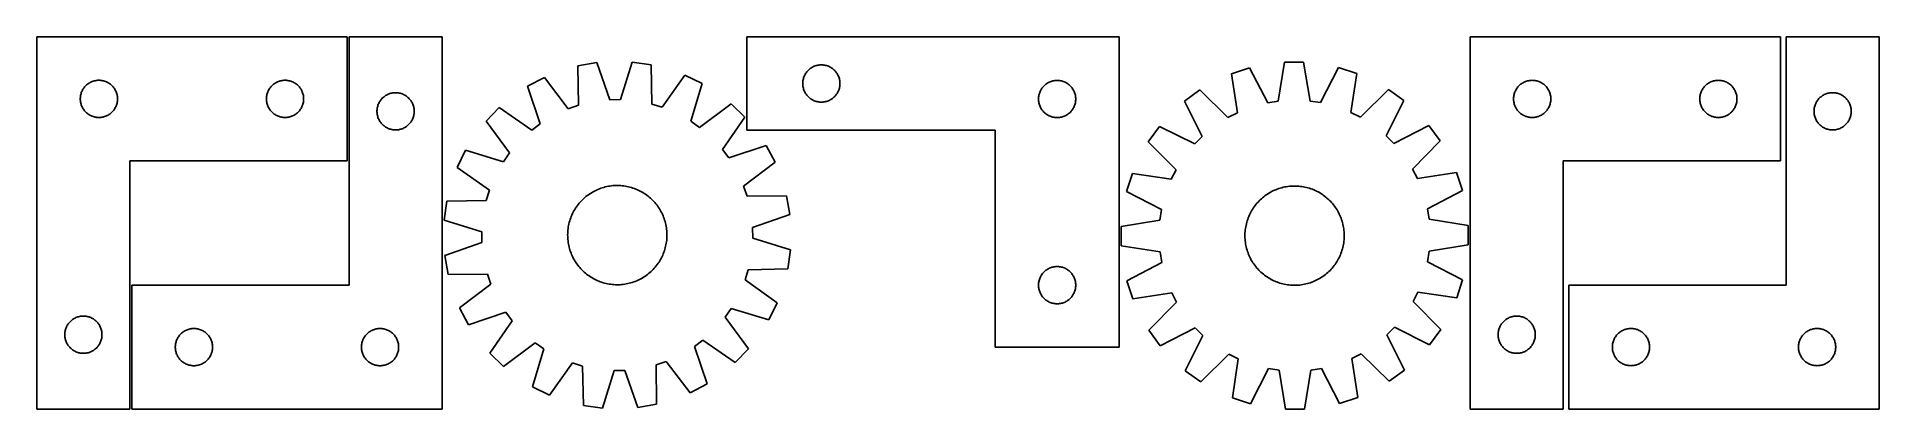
# Model space of a CAD drawing. Header units: millimetres. Extents: x 7 to 1492, y 7 to 307.
import ezdxf

# ---------------------------------------------------------------- set-up
doc = ezdxf.new("R2010")
doc.units = ezdxf.units.MM
doc.layers.add('CUT', color=7, linetype='CONTINUOUS', true_color=0x000000)

msp = doc.modelspace()

# ---------------------------------------------------------------- linework, layer by layer
at = {"layer": 'CUT'}
for p, q in [((7.01351, 306.563011), (7.01351, 6.563011)), ((257.01351, 306.563011), (7.01351, 306.563011)), ((257.01351, 206.563011), (257.01351, 306.563011)), ((333.567718, 306.553498), (258.567718, 306.553498)), ((258.567718, 306.553498), (258.567718, 106.553498)), ((333.567718, 6.553498), (333.567718, 306.553498)), ((879.144496, 306.473424), (579.144496, 306.473424)), ((579.144496, 306.473424), (579.144496, 231.473424)), ((879.144496, 56.473424), (879.144496, 306.473424)), ((1161.953344, 306.546654), (1161.953344, 6.546654)), ((1411.953344, 306.546654), (1161.953344, 306.546654)), ((1411.953344, 206.546654), (1411.953344, 306.546654)), ((1491.519287, 306.573517), (1416.519287, 306.573517)), ((1416.519287, 306.573517), (1416.519287, 106.573517)), ((1491.519287, 6.573517), (1491.519287, 306.573517)), ((458.196011, 285.824026), (443.040675, 283.169536)), ((443.040675, 283.169536), (443.38361, 251.407024)), ((468.668854, 255.83579), (458.196011, 285.824026)), ((486.731061, 286.289579), (477.242057, 255.975663)), ((501.964925, 284.130893), (486.731061, 286.289579)), ((502.658316, 252.374099), (501.964925, 284.130893)), ((631.422604, 281.833144), (632.094845, 282.213606)), ((632.094845, 282.213606), (632.78578, 282.558958)), ((632.78578, 282.558958), (633.493578, 282.868284)), ((633.493578, 282.868284), (634.216361, 283.140763)), ((634.216361, 283.140763), (634.952212, 283.375672)), ((634.952212, 283.375672), (635.69918, 283.57239)), ((635.69918, 283.57239), (636.455285, 283.730394)), ((636.455285, 283.730394), (637.218521, 283.849264)), ((637.218521, 283.849264), (637.986864, 283.928687)), ((637.986864, 283.928687), (638.758278, 283.968451)), ((638.758278, 283.968451), (639.530715, 283.968451)), ((639.530715, 283.968451), (640.302128, 283.928687)), ((640.302128, 283.928687), (641.070472, 283.849264)), ((641.070472, 283.849264), (641.833708, 283.730394)), ((641.833708, 283.730394), (642.589812, 283.57239)), ((642.589812, 283.57239), (643.336781, 283.375672)), ((643.336781, 283.375672), (644.072632, 283.140763)), ((644.072632, 283.140763), (644.795415, 282.868284)), ((644.795415, 282.868284), (645.503212, 282.558958)), ((645.503212, 282.558958), (646.194147, 282.213606)), ((646.194147, 282.213606), (646.866388, 281.833144)), ((1012.358483, 286.134431), (1007.310144, 254.773803)), ((1027.744465, 286.180423), (1012.358483, 286.134431)), ((1032.980197, 254.850535), (1027.744465, 286.180423)), ((46.005229, 266.752111), (46.544347, 267.305294)), ((46.544347, 267.305294), (47.111228, 267.82999)), ((47.111228, 267.82999), (47.704367, 268.324808)), ((47.704367, 268.324808), (48.322193, 268.788436)), ((48.322193, 268.788436), (48.963067, 269.219645)), ((48.963067, 269.219645), (49.625289, 269.61729)), ((49.625289, 269.61729), (50.307103, 269.980317)), ((50.307103, 269.980317), (51.006701, 270.307765)), ((51.006701, 270.307765), (51.722228, 270.598763)), ((51.722228, 270.598763), (52.451787, 270.852542)), ((52.451787, 270.852542), (53.193443, 271.068427)), ((53.193443, 271.068427), (53.945229, 271.245846)), ((53.945229, 271.245846), (54.705151, 271.38433)), ((54.705151, 271.38433), (55.471195, 271.483509)), ((55.471195, 271.483509), (56.241328, 271.543122)), ((56.241328, 271.543122), (57.01351, 271.563011)), ((57.01351, 271.563011), (57.785691, 271.543122)), ((57.785691, 271.543122), (58.555825, 271.483509)), ((58.555825, 271.483509), (59.321868, 271.38433)), ((59.321868, 271.38433), (60.081791, 271.245846)), ((60.081791, 271.245846), (60.833576, 271.068427)), ((60.833576, 271.068427), (61.575232, 270.852542)), ((61.575232, 270.852542), (62.304791, 270.598763)), ((62.304791, 270.598763), (63.020318, 270.307765)), ((63.020318, 270.307765), (63.719916, 269.980317)), ((63.719916, 269.980317), (64.401731, 269.61729)), ((64.401731, 269.61729), (65.063953, 269.219645)), ((65.063953, 269.219645), (65.704826, 268.788436)), ((65.704826, 268.788436), (66.322652, 268.324808)), ((66.322652, 268.324808), (66.915791, 267.82999)), ((66.915791, 267.82999), (67.482672, 267.305294)), ((67.482672, 267.305294), (68.02179, 266.752111)), ((196.005229, 266.752111), (196.544347, 267.305294)), ((196.544347, 267.305294), (197.111228, 267.82999)), ((197.111228, 267.82999), (197.704367, 268.324808)), ((197.704367, 268.324808), (198.322193, 268.788436)), ((198.322193, 268.788436), (198.963067, 269.219645)), ((198.963067, 269.219645), (199.625289, 269.61729)), ((199.625289, 269.61729), (200.307103, 269.980317)), ((200.307103, 269.980317), (201.006701, 270.307765)), ((201.006701, 270.307765), (201.722228, 270.598763)), ((201.722228, 270.598763), (202.451787, 270.852542)), ((202.451787, 270.852542), (203.193443, 271.068427)), ((203.193443, 271.068427), (203.945229, 271.245846)), ((203.945229, 271.245846), (204.705151, 271.38433)), ((204.705151, 271.38433), (205.471195, 271.483509)), ((205.471195, 271.483509), (206.241328, 271.543122)), ((206.241328, 271.543122), (207.01351, 271.563011)), ((207.01351, 271.563011), (207.785691, 271.543122)), ((207.785691, 271.543122), (208.555825, 271.483509)), ((208.555825, 271.483509), (209.321868, 271.38433)), ((209.321868, 271.38433), (210.081791, 271.245846)), ((210.081791, 271.245846), (210.833576, 271.068427)), ((210.833576, 271.068427), (211.575232, 270.852542)), ((211.575232, 270.852542), (212.304791, 270.598763)), ((212.304791, 270.598763), (213.020318, 270.307765)), ((213.020318, 270.307765), (213.719916, 269.980317)), ((213.719916, 269.980317), (214.401731, 269.61729)), ((214.401731, 269.61729), (215.063953, 269.219645)), ((215.063953, 269.219645), (215.704826, 268.788436)), ((215.704826, 268.788436), (216.322652, 268.324808)), ((216.322652, 268.324808), (216.915791, 267.82999)), ((216.915791, 267.82999), (217.482672, 267.305294)), ((217.482672, 267.305294), (218.02179, 266.752111)), ((416.046093, 273.908953), (402.452794, 266.701126)), ((435.273233, 248.624732), (416.046093, 273.908953)), ((529.247235, 275.755845), (510.85514, 249.857861)), ((543.06843, 268.99529), (529.247235, 275.755845)), ((533.914494, 238.578514), (543.06843, 268.99529)), ((624.144496, 268.973424), (624.164385, 269.745606)), ((624.164385, 268.201243), (624.144496, 268.973424)), ((624.164385, 269.745606), (624.223998, 270.515739)), ((624.223998, 267.431109), (624.164385, 268.201243)), ((624.223998, 270.515739), (624.323178, 271.281783)), ((624.323178, 266.665066), (624.223998, 267.431109)), ((624.323178, 271.281783), (624.461661, 272.041705)), ((624.461661, 272.041705), (624.63908, 272.793491)), ((624.63908, 272.793491), (624.854966, 273.535147)), ((624.854966, 273.535147), (625.108744, 274.264706)), ((625.108744, 274.264706), (625.399743, 274.980233)), ((625.399743, 274.980233), (625.72719, 275.679831)), ((625.72719, 275.679831), (626.090218, 276.361645)), ((626.090218, 276.361645), (626.487863, 277.023867)), ((626.487863, 277.023867), (626.919071, 277.664741)), ((626.919071, 277.664741), (627.382699, 278.282566)), ((627.382699, 278.282566), (627.877517, 278.875706)), ((627.877517, 278.875706), (628.402213, 279.442587)), ((628.402213, 279.442587), (628.955396, 279.981705)), ((628.955396, 279.981705), (629.535599, 280.491631)), ((629.535599, 280.491631), (630.141282, 280.971013)), ((630.141282, 280.971013), (630.77084, 281.418579)), ((630.77084, 281.418579), (631.422604, 281.833144)), ((646.866388, 281.833144), (647.518152, 281.418579)), ((647.518152, 281.418579), (648.147711, 280.971013)), ((648.147711, 280.971013), (648.753394, 280.491631)), ((648.753394, 280.491631), (649.333596, 279.981705)), ((649.333596, 279.981705), (649.886779, 279.442587)), ((649.886779, 279.442587), (650.411475, 278.875706)), ((650.411475, 278.875706), (650.906293, 278.282566)), ((650.906293, 278.282566), (651.369921, 277.664741)), ((651.369921, 277.664741), (651.80113, 277.023867)), ((651.80113, 277.023867), (652.198775, 276.361645)), ((652.198775, 276.361645), (652.561803, 275.679831)), ((652.561803, 275.679831), (652.88925, 274.980233)), ((652.88925, 274.980233), (653.180249, 274.264706)), ((653.180249, 274.264706), (653.434027, 273.535147)), ((653.434027, 273.535147), (653.649912, 272.793491)), ((653.649912, 272.793491), (653.827332, 272.041705)), ((653.827332, 272.041705), (653.965815, 271.281783)), ((653.965815, 271.281783), (654.064994, 270.515739)), ((654.064994, 267.431109), (653.965815, 266.665066)), ((654.064994, 270.515739), (654.124608, 269.745606)), ((654.124608, 268.201243), (654.064994, 267.431109)), ((654.124608, 269.745606), (654.144496, 268.973424)), ((654.144496, 268.973424), (654.124608, 268.201243)), ((818.402213, 266.942587), (818.955396, 267.481705)), ((818.955396, 267.481705), (819.535599, 267.991631)), ((819.535599, 267.991631), (820.141282, 268.471013)), ((820.141282, 268.471013), (820.77084, 268.918579)), ((820.77084, 268.918579), (821.422604, 269.333144)), ((821.422604, 269.333144), (822.094845, 269.713606)), ((822.094845, 269.713606), (822.78578, 270.058958)), ((822.78578, 270.058958), (823.493578, 270.368284)), ((823.493578, 270.368284), (824.216361, 270.640763)), ((824.216361, 270.640763), (824.952212, 270.875672)), ((824.952212, 270.875672), (825.69918, 271.07239)), ((825.69918, 271.07239), (826.455285, 271.230394)), ((826.455285, 271.230394), (827.218521, 271.349264)), ((827.218521, 271.349264), (827.986864, 271.428687)), ((827.986864, 271.428687), (828.758278, 271.468451)), ((828.758278, 271.468451), (829.530715, 271.468451)), ((829.530715, 271.468451), (830.302128, 271.428687)), ((830.302128, 271.428687), (831.070472, 271.349264)), ((831.070472, 271.349264), (831.833708, 271.230394)), ((831.833708, 271.230394), (832.589812, 271.07239)), ((832.589812, 271.07239), (833.336781, 270.875672)), ((833.336781, 270.875672), (834.072632, 270.640763)), ((834.072632, 270.640763), (834.795415, 270.368284)), ((834.795415, 270.368284), (835.503212, 270.058958)), ((835.503212, 270.058958), (836.194147, 269.713606)), ((836.194147, 269.713606), (836.866388, 269.333144)), ((836.866388, 269.333144), (837.518152, 268.918579)), ((837.518152, 268.918579), (838.147711, 268.471013)), ((838.147711, 268.471013), (838.753394, 267.991631)), ((838.753394, 267.991631), (839.333596, 267.481705)), ((839.333596, 267.481705), (839.886779, 266.942587)), ((984.184467, 281.585735), (969.565741, 276.787465)), ((969.565741, 276.787465), (974.455452, 245.401712)), ((998.845412, 253.407171), (984.184467, 281.585735)), ((1055.945171, 281.80024), (1041.452948, 253.534533)), ((1070.592321, 277.089451), (1055.945171, 281.80024)), ((1065.89033, 245.675027), (1070.592321, 277.089451)), ((1200.945064, 266.735754), (1201.484182, 267.288937)), ((1201.484182, 267.288937), (1202.051062, 267.813633)), ((1202.051062, 267.813633), (1202.644202, 268.308451)), ((1202.644202, 268.308451), (1203.262028, 268.772079)), ((1203.262028, 268.772079), (1203.902901, 269.203287)), ((1203.902901, 269.203287), (1204.565123, 269.600932)), ((1204.565123, 269.600932), (1205.246937, 269.96396)), ((1205.246937, 269.96396), (1205.946536, 270.291407)), ((1205.946536, 270.291407), (1206.662063, 270.582406)), ((1206.662063, 270.582406), (1207.391622, 270.836184)), ((1207.391622, 270.836184), (1208.133277, 271.05207)), ((1208.133277, 271.05207), (1208.885063, 271.229489)), ((1208.885063, 271.229489), (1209.644986, 271.367972)), ((1209.644986, 271.367972), (1210.411029, 271.467152)), ((1210.411029, 271.467152), (1211.181163, 271.526765)), ((1211.181163, 271.526765), (1211.953344, 271.546654)), ((1211.953344, 271.546654), (1212.725526, 271.526765)), ((1212.725526, 271.526765), (1213.495659, 271.467152)), ((1213.495659, 271.467152), (1214.261703, 271.367972)), ((1214.261703, 271.367972), (1215.021625, 271.229489)), ((1215.021625, 271.229489), (1215.773411, 271.05207)), ((1215.773411, 271.05207), (1216.515067, 270.836184)), ((1216.515067, 270.836184), (1217.244625, 270.582406)), ((1217.244625, 270.582406), (1217.960153, 270.291407)), ((1217.960153, 270.291407), (1218.659751, 269.96396)), ((1218.659751, 269.96396), (1219.341565, 269.600932)), ((1219.341565, 269.600932), (1220.003787, 269.203287)), ((1220.003787, 269.203287), (1220.644661, 268.772079)), ((1220.644661, 268.772079), (1221.262486, 268.308451)), ((1221.262486, 268.308451), (1221.855626, 267.813633)), ((1221.855626, 267.813633), (1222.422507, 267.288937)), ((1222.422507, 267.288937), (1222.961625, 266.735754)), ((1350.945064, 266.735754), (1351.484182, 267.288937)), ((1351.484182, 267.288937), (1352.051062, 267.813633)), ((1352.051062, 267.813633), (1352.644202, 268.308451)), ((1352.644202, 268.308451), (1353.262028, 268.772079)), ((1353.262028, 268.772079), (1353.902901, 269.203287)), ((1353.902901, 269.203287), (1354.565123, 269.600932)), ((1354.565123, 269.600932), (1355.246937, 269.96396)), ((1355.246937, 269.96396), (1355.946536, 270.291407)), ((1355.946536, 270.291407), (1356.662063, 270.582406)), ((1356.662063, 270.582406), (1357.391622, 270.836184)), ((1357.391622, 270.836184), (1358.133277, 271.05207)), ((1358.133277, 271.05207), (1358.885063, 271.229489)), ((1358.885063, 271.229489), (1359.644986, 271.367972)), ((1359.644986, 271.367972), (1360.411029, 271.467152)), ((1360.411029, 271.467152), (1361.181163, 271.526765)), ((1361.181163, 271.526765), (1361.953344, 271.546654)), ((1361.953344, 271.546654), (1362.725526, 271.526765)), ((1362.725526, 271.526765), (1363.495659, 271.467152)), ((1363.495659, 271.467152), (1364.261703, 271.367972)), ((1364.261703, 271.367972), (1365.021625, 271.229489)), ((1365.021625, 271.229489), (1365.773411, 271.05207)), ((1365.773411, 271.05207), (1366.515067, 270.836184)), ((1366.515067, 270.836184), (1367.244625, 270.582406)), ((1367.244625, 270.582406), (1367.960153, 270.291407)), ((1367.960153, 270.291407), (1368.659751, 269.96396)), ((1368.659751, 269.96396), (1369.341565, 269.600932)), ((1369.341565, 269.600932), (1370.003787, 269.203287)), ((1370.003787, 269.203287), (1370.644661, 268.772079)), ((1370.644661, 268.772079), (1371.262486, 268.308451)), ((1371.262486, 268.308451), (1371.855626, 267.813633)), ((1371.855626, 267.813633), (1372.422507, 267.288937)), ((1372.422507, 267.288937), (1372.961625, 266.735754)), ((42.018483, 256.94923), (42.058247, 257.720643)), ((42.018483, 256.176792), (42.018483, 256.94923)), ((42.058247, 255.405379), (42.018483, 256.176792)), ((42.058247, 257.720643), (42.137669, 258.488986)), ((42.137669, 254.637036), (42.058247, 255.405379)), ((42.137669, 258.488986), (42.25654, 259.252223)), ((42.25654, 253.8738), (42.137669, 254.637036)), ((42.25654, 259.252223), (42.414544, 260.008327)), ((42.414544, 253.117695), (42.25654, 253.8738)), ((42.414544, 260.008327), (42.611261, 260.755296)), ((42.611261, 252.370727), (42.414544, 253.117695)), ((42.611261, 260.755296), (42.846171, 261.491147)), ((42.846171, 251.634875), (42.611261, 252.370727)), ((42.846171, 261.491147), (43.11865, 262.21393)), ((43.11865, 262.21393), (43.427976, 262.921727)), ((43.427976, 262.921727), (43.773328, 263.612662)), ((43.773328, 263.612662), (44.15379, 264.284903)), ((44.15379, 264.284903), (44.568354, 264.936667)), ((44.568354, 264.936667), (45.015921, 265.566225)), ((45.015921, 265.566225), (45.495303, 266.171909)), ((45.495303, 266.171909), (46.005229, 266.752111)), ((68.02179, 266.752111), (68.531716, 266.171909)), ((68.531716, 266.171909), (69.011098, 265.566225)), ((69.011098, 265.566225), (69.458665, 264.936667)), ((69.458665, 264.936667), (69.873229, 264.284903)), ((69.873229, 264.284903), (70.253692, 263.612662)), ((70.253692, 263.612662), (70.599044, 262.921727)), ((70.599044, 262.921727), (70.908369, 262.21393)), ((70.908369, 262.21393), (71.180848, 261.491147)), ((71.180848, 261.491147), (71.415758, 260.755296)), ((71.415758, 252.370727), (71.180848, 251.634875)), ((71.415758, 260.755296), (71.612475, 260.008327)), ((71.612475, 253.117695), (71.415758, 252.370727)), ((71.612475, 260.008327), (71.770479, 259.252223)), ((71.770479, 253.8738), (71.612475, 253.117695)), ((71.770479, 259.252223), (71.88935, 258.488986)), ((71.88935, 254.637036), (71.770479, 253.8738)), ((71.88935, 258.488986), (71.968772, 257.720643)), ((71.968772, 255.405379), (71.88935, 254.637036)), ((71.968772, 257.720643), (72.008537, 256.94923)), ((72.008537, 256.176792), (71.968772, 255.405379)), ((72.008537, 256.94923), (72.008537, 256.176792)), ((192.018483, 256.94923), (192.058247, 257.720643)), ((192.018483, 256.176792), (192.018483, 256.94923)), ((192.058247, 255.405379), (192.018483, 256.176792)), ((192.058247, 257.720643), (192.137669, 258.488986)), ((192.137669, 254.637036), (192.058247, 255.405379)), ((192.137669, 258.488986), (192.25654, 259.252223)), ((192.25654, 253.8738), (192.137669, 254.637036)), ((192.25654, 259.252223), (192.414544, 260.008327)), ((192.414544, 253.117695), (192.25654, 253.8738)), ((192.414544, 260.008327), (192.611261, 260.755296)), ((192.611261, 252.370727), (192.414544, 253.117695)), ((192.611261, 260.755296), (192.846171, 261.491147)), ((192.846171, 251.634875), (192.611261, 252.370727)), ((192.846171, 261.491147), (193.11865, 262.21393)), ((193.11865, 262.21393), (193.427976, 262.921727)), ((193.427976, 262.921727), (193.773328, 263.612662)), ((193.773328, 263.612662), (194.15379, 264.284903)), ((194.15379, 264.284903), (194.568354, 264.936667)), ((194.568354, 264.936667), (195.015921, 265.566225)), ((195.015921, 265.566225), (195.495303, 266.171909)), ((195.495303, 266.171909), (196.005229, 266.752111)), ((218.02179, 266.752111), (218.531716, 266.171909)), ((218.531716, 266.171909), (219.011098, 265.566225)), ((219.011098, 265.566225), (219.458665, 264.936667)), ((219.458665, 264.936667), (219.873229, 264.284903)), ((219.873229, 264.284903), (220.253692, 263.612662)), ((220.253692, 263.612662), (220.599044, 262.921727)), ((220.599044, 262.921727), (220.908369, 262.21393)), ((220.908369, 262.21393), (221.180848, 261.491147)), ((221.180848, 261.491147), (221.415758, 260.755296)), ((221.415758, 252.370727), (221.180848, 251.634875)), ((221.415758, 260.755296), (221.612475, 260.008327)), ((221.612475, 253.117695), (221.415758, 252.370727)), ((221.612475, 260.008327), (221.770479, 259.252223)), ((221.770479, 253.8738), (221.612475, 253.117695)), ((221.770479, 259.252223), (221.88935, 258.488986)), ((221.88935, 254.637036), (221.770479, 253.8738)), ((221.88935, 258.488986), (221.968772, 257.720643)), ((221.968772, 255.405379), (221.88935, 254.637036)), ((221.968772, 257.720643), (222.008537, 256.94923)), ((222.008537, 256.176792), (221.968772, 255.405379)), ((222.008537, 256.94923), (222.008537, 256.176792)), ((282.172859, 252.204416), (282.482184, 252.912214)), ((282.482184, 252.912214), (282.827536, 253.603149)), ((282.827536, 253.603149), (283.207999, 254.27539)), ((283.207999, 254.27539), (283.622563, 254.927154)), ((283.622563, 254.927154), (284.070129, 255.556712)), ((284.070129, 255.556712), (284.549511, 256.162395)), ((284.549511, 256.162395), (285.059438, 256.742598)), ((285.059438, 256.742598), (285.598556, 257.295781)), ((285.598556, 257.295781), (286.165436, 257.820477)), ((286.165436, 257.820477), (286.758576, 258.315295)), ((286.758576, 258.315295), (287.376402, 258.778923)), ((287.376402, 258.778923), (288.017275, 259.210131)), ((288.017275, 259.210131), (288.679497, 259.607776)), ((288.679497, 259.607776), (289.361311, 259.970804)), ((289.361311, 259.970804), (290.06091, 260.298251)), ((290.06091, 260.298251), (290.776437, 260.58925)), ((290.776437, 260.58925), (291.505996, 260.843028)), ((291.505996, 260.843028), (292.247651, 261.058914)), ((292.247651, 261.058914), (292.999437, 261.236333)), ((292.999437, 261.236333), (293.759359, 261.374816)), ((293.759359, 261.374816), (294.525403, 261.473996)), ((294.525403, 261.473996), (295.295537, 261.533609)), ((295.295537, 261.533609), (296.067718, 261.553498)), ((296.067718, 261.553498), (296.839899, 261.533609)), ((296.839899, 261.533609), (297.610033, 261.473996)), ((297.610033, 261.473996), (298.376077, 261.374816)), ((298.376077, 261.374816), (299.135999, 261.236333)), ((299.135999, 261.236333), (299.887785, 261.058914)), ((299.887785, 261.058914), (300.629441, 260.843028)), ((300.629441, 260.843028), (301.358999, 260.58925)), ((301.358999, 260.58925), (302.074527, 260.298251)), ((302.074527, 260.298251), (302.774125, 259.970804)), ((302.774125, 259.970804), (303.455939, 259.607776)), ((303.455939, 259.607776), (304.118161, 259.210131)), ((304.118161, 259.210131), (304.759035, 258.778923)), ((304.759035, 258.778923), (305.37686, 258.315295)), ((305.37686, 258.315295), (305.97, 257.820477)), ((305.97, 257.820477), (306.53688, 257.295781)), ((306.53688, 257.295781), (307.075999, 256.742598)), ((307.075999, 256.742598), (307.585925, 256.162395)), ((307.585925, 256.162395), (308.065307, 255.556712)), ((308.065307, 255.556712), (308.512873, 254.927154)), ((308.512873, 254.927154), (308.927438, 254.27539)), ((308.927438, 254.27539), (309.3079, 253.603149)), ((309.3079, 253.603149), (309.653252, 252.912214)), ((309.653252, 252.912214), (309.962578, 252.204416)), ((402.452794, 266.701126), (412.594101, 236.599155)), ((477.242057, 255.975663), (468.668854, 255.83579)), ((510.85514, 249.857861), (502.658316, 252.374099)), ((566.427416, 252.599449), (540.932576, 233.652472)), ((577.483027, 241.898794), (566.427416, 252.599449)), ((624.461661, 265.905143), (624.323178, 266.665066)), ((624.63908, 265.153357), (624.461661, 265.905143)), ((624.854966, 264.411702), (624.63908, 265.153357)), ((625.108744, 263.682143), (624.854966, 264.411702)), ((625.399743, 262.966616), (625.108744, 263.682143)), ((625.72719, 262.267017), (625.399743, 262.966616)), ((626.090218, 261.585203), (625.72719, 262.267017)), ((626.487863, 260.922981), (626.090218, 261.585203)), ((626.919071, 260.282108), (626.487863, 260.922981)), ((627.382699, 259.664282), (626.919071, 260.282108)), ((627.877517, 259.071142), (627.382699, 259.664282)), ((628.402213, 258.504262), (627.877517, 259.071142)), ((628.955396, 257.965144), (628.402213, 258.504262)), ((629.535599, 257.455218), (628.955396, 257.965144)), ((630.141282, 256.975836), (629.535599, 257.455218)), ((630.77084, 256.528269), (630.141282, 256.975836)), ((631.422604, 256.113705), (630.77084, 256.528269)), ((632.094845, 255.733242), (631.422604, 256.113705)), ((632.78578, 255.38789), (632.094845, 255.733242)), ((633.493578, 255.078565), (632.78578, 255.38789)), ((634.216361, 254.806086), (633.493578, 255.078565)), ((634.952212, 254.571176), (634.216361, 254.806086)), ((635.69918, 254.374459), (634.952212, 254.571176)), ((636.455285, 254.216455), (635.69918, 254.374459)), ((637.218521, 254.097584), (636.455285, 254.216455)), ((637.986864, 254.018161), (637.218521, 254.097584)), ((638.758278, 253.978397), (637.986864, 254.018161)), ((639.530715, 253.978397), (638.758278, 253.978397)), ((640.302128, 254.018161), (639.530715, 253.978397)), ((641.070472, 254.097584), (640.302128, 254.018161)), ((641.833708, 254.216455), (641.070472, 254.097584)), ((642.589812, 254.374459), (641.833708, 254.216455)), ((643.336781, 254.571176), (642.589812, 254.374459)), ((644.072632, 254.806086), (643.336781, 254.571176)), ((644.795415, 255.078565), (644.072632, 254.806086)), ((645.503212, 255.38789), (644.795415, 255.078565)), ((646.194147, 255.733242), (645.503212, 255.38789)), ((646.866388, 256.113705), (646.194147, 255.733242)), ((647.518152, 256.528269), (646.866388, 256.113705)), ((648.147711, 256.975836), (647.518152, 256.528269)), ((648.753394, 257.455218), (648.147711, 256.975836)), ((649.333596, 257.965144), (648.753394, 257.455218)), ((649.886779, 258.504262), (649.333596, 257.965144)), ((650.411475, 259.071142), (649.886779, 258.504262)), ((650.906293, 259.664282), (650.411475, 259.071142)), ((651.369921, 260.282108), (650.906293, 259.664282)), ((651.80113, 260.922981), (651.369921, 260.282108)), ((652.198775, 261.585203), (651.80113, 260.922981)), ((652.561803, 262.267017), (652.198775, 261.585203)), ((652.88925, 262.966616), (652.561803, 262.267017)), ((653.180249, 263.682143), (652.88925, 262.966616)), ((653.434027, 264.411702), (653.180249, 263.682143)), ((653.649912, 265.153357), (653.434027, 264.411702)), ((653.827332, 265.905143), (653.649912, 265.153357)), ((653.965815, 266.665066), (653.827332, 265.905143)), ((814.144496, 256.473424), (814.164385, 257.245606)), ((814.164385, 255.701243), (814.144496, 256.473424)), ((814.164385, 257.245606), (814.223998, 258.015739)), ((814.223998, 254.931109), (814.164385, 255.701243)), ((814.223998, 258.015739), (814.323178, 258.781783)), ((814.323178, 254.165066), (814.223998, 254.931109)), ((814.323178, 258.781783), (814.461661, 259.541705)), ((814.461661, 253.405143), (814.323178, 254.165066)), ((814.461661, 259.541705), (814.63908, 260.293491)), ((814.63908, 252.653357), (814.461661, 253.405143)), ((814.63908, 260.293491), (814.854966, 261.035147)), ((814.854966, 251.911702), (814.63908, 252.653357)), ((814.854966, 261.035147), (815.108744, 261.764706)), ((815.108744, 261.764706), (815.399743, 262.480233)), ((815.399743, 262.480233), (815.72719, 263.179831)), ((815.72719, 263.179831), (816.090218, 263.861645)), ((816.090218, 263.861645), (816.487863, 264.523867)), ((816.487863, 264.523867), (816.919071, 265.164741)), ((816.919071, 265.164741), (817.382699, 265.782566)), ((817.382699, 265.782566), (817.877517, 266.375706)), ((817.877517, 266.375706), (818.402213, 266.942587)), ((839.886779, 266.942587), (840.411475, 266.375706)), ((840.411475, 266.375706), (840.906293, 265.782566)), ((840.906293, 265.782566), (841.369921, 265.164741)), ((841.369921, 265.164741), (841.80113, 264.523867)), ((841.80113, 264.523867), (842.198775, 263.861645)), ((842.198775, 263.861645), (842.561803, 263.179831)), ((842.561803, 263.179831), (842.88925, 262.480233)), ((842.88925, 262.480233), (843.180249, 261.764706)), ((843.180249, 261.764706), (843.434027, 261.035147)), ((843.434027, 261.035147), (843.649912, 260.293491)), ((843.649912, 252.653357), (843.434027, 251.911702)), ((843.649912, 260.293491), (843.827332, 259.541705)), ((843.827332, 253.405143), (843.649912, 252.653357)), ((843.827332, 259.541705), (843.965815, 258.781783)), ((843.965815, 254.165066), (843.827332, 253.405143)), ((843.965815, 258.781783), (844.064994, 258.015739)), ((844.064994, 254.931109), (843.965815, 254.165066)), ((844.064994, 258.015739), (844.124608, 257.245606)), ((844.124608, 255.701243), (844.064994, 254.931109)), ((844.124608, 257.245606), (844.144496, 256.473424)), ((844.144496, 256.473424), (844.124608, 255.701243)), ((944.176284, 263.755148), (931.755796, 254.674287)), ((931.755796, 254.674287), (946.104919, 226.335666)), ((966.827326, 241.486222), (944.176284, 263.755148)), ((1007.310144, 254.773803), (998.845412, 253.407171)), ((1041.452948, 253.534533), (1032.980197, 254.850535)), ((1096.059236, 264.209152), (1073.541728, 241.80521)), ((1094.35434, 226.778809), (1108.533789, 255.202707)), ((1108.533789, 255.202707), (1096.059236, 264.209152)), ((1196.958317, 256.932872), (1196.998081, 257.704286)), ((1196.958317, 256.160435), (1196.958317, 256.932872)), ((1196.998081, 255.389022), (1196.958317, 256.160435)), ((1196.998081, 257.704286), (1197.077504, 258.472629)), ((1197.077504, 254.620678), (1196.998081, 255.389022)), ((1197.077504, 258.472629), (1197.196375, 259.235865)), ((1197.196375, 253.857442), (1197.077504, 254.620678)), ((1197.196375, 259.235865), (1197.354379, 259.99197)), ((1197.354379, 253.101338), (1197.196375, 253.857442)), ((1197.354379, 259.99197), (1197.551096, 260.738938)), ((1197.551096, 252.354369), (1197.354379, 253.101338)), ((1197.551096, 260.738938), (1197.786006, 261.474789)), ((1197.786006, 261.474789), (1198.058485, 262.197572)), ((1198.058485, 262.197572), (1198.36781, 262.90537)), ((1198.36781, 262.90537), (1198.713162, 263.596305)), ((1198.713162, 263.596305), (1199.093625, 264.268546)), ((1199.093625, 264.268546), (1199.508189, 264.92031)), ((1199.508189, 264.92031), (1199.955756, 265.549868)), ((1199.955756, 265.549868), (1200.435137, 266.155551)), ((1200.435137, 266.155551), (1200.945064, 266.735754)), ((1222.961625, 266.735754), (1223.471551, 266.155551)), ((1223.471551, 266.155551), (1223.950933, 265.549868)), ((1223.950933, 265.549868), (1224.398499, 264.92031)), ((1224.398499, 264.92031), (1224.813064, 264.268546)), ((1224.813064, 264.268546), (1225.193526, 263.596305)), ((1225.193526, 263.596305), (1225.538878, 262.90537)), ((1225.538878, 262.90537), (1225.848204, 262.197572)), ((1225.848204, 262.197572), (1226.120683, 261.474789)), ((1226.120683, 261.474789), (1226.355592, 260.738938)), ((1226.355592, 260.738938), (1226.55231, 259.99197)), ((1226.55231, 253.101338), (1226.355592, 252.354369)), ((1226.55231, 259.99197), (1226.710313, 259.235865)), ((1226.710313, 253.857442), (1226.55231, 253.101338)), ((1226.710313, 259.235865), (1226.829184, 258.472629)), ((1226.829184, 254.620678), (1226.710313, 253.857442)), ((1226.829184, 258.472629), (1226.908607, 257.704286)), ((1226.908607, 255.389022), (1226.829184, 254.620678)), ((1226.908607, 257.704286), (1226.948371, 256.932872)), ((1226.948371, 256.160435), (1226.908607, 255.389022)), ((1226.948371, 256.932872), (1226.948371, 256.160435)), ((1346.958317, 256.932872), (1346.998081, 257.704286)), ((1346.958317, 256.160435), (1346.958317, 256.932872)), ((1346.998081, 255.389022), (1346.958317, 256.160435)), ((1346.998081, 257.704286), (1347.077504, 258.472629)), ((1347.077504, 254.620678), (1346.998081, 255.389022)), ((1347.077504, 258.472629), (1347.196375, 259.235865)), ((1347.196375, 253.857442), (1347.077504, 254.620678)), ((1347.196375, 259.235865), (1347.354379, 259.99197)), ((1347.354379, 253.101338), (1347.196375, 253.857442)), ((1347.354379, 259.99197), (1347.551096, 260.738938)), ((1347.551096, 252.354369), (1347.354379, 253.101338)), ((1347.551096, 260.738938), (1347.786006, 261.474789)), ((1347.786006, 261.474789), (1348.058485, 262.197572)), ((1348.058485, 262.197572), (1348.36781, 262.90537)), ((1348.36781, 262.90537), (1348.713162, 263.596305)), ((1348.713162, 263.596305), (1349.093625, 264.268546)), ((1349.093625, 264.268546), (1349.508189, 264.92031)), ((1349.508189, 264.92031), (1349.955756, 265.549868)), ((1349.955756, 265.549868), (1350.435137, 266.155551)), ((1350.435137, 266.155551), (1350.945064, 266.735754)), ((1372.961625, 266.735754), (1373.471551, 266.155551)), ((1373.471551, 266.155551), (1373.950933, 265.549868)), ((1373.950933, 265.549868), (1374.398499, 264.92031)), ((1374.398499, 264.92031), (1374.813064, 264.268546)), ((1374.813064, 264.268546), (1375.193526, 263.596305)), ((1375.193526, 263.596305), (1375.538878, 262.90537)), ((1375.538878, 262.90537), (1375.848204, 262.197572)), ((1375.848204, 262.197572), (1376.120683, 261.474789)), ((1376.120683, 261.474789), (1376.355592, 260.738938)), ((1376.355592, 260.738938), (1376.55231, 259.99197)), ((1376.55231, 253.101338), (1376.355592, 252.354369)), ((1376.55231, 259.99197), (1376.710313, 259.235865)), ((1376.710313, 253.857442), (1376.55231, 253.101338)), ((1376.710313, 259.235865), (1376.829184, 258.472629)), ((1376.829184, 254.620678), (1376.710313, 253.857442)), ((1376.829184, 258.472629), (1376.908607, 257.704286)), ((1376.908607, 255.389022), (1376.829184, 254.620678)), ((1376.908607, 257.704286), (1376.948371, 256.932872)), ((1376.948371, 256.160435), (1376.908607, 255.389022)), ((1376.948371, 256.932872), (1376.948371, 256.160435)), ((1440.124427, 252.224436), (1440.433753, 252.932233)), ((1440.433753, 252.932233), (1440.779105, 253.623168)), ((1440.779105, 253.623168), (1441.159567, 254.295409)), ((1441.159567, 254.295409), (1441.574131, 254.947173)), ((1441.574131, 254.947173), (1442.021698, 255.576731)), ((1442.021698, 255.576731), (1442.50108, 256.182415)), ((1442.50108, 256.182415), (1443.011006, 256.762617)), ((1443.011006, 256.762617), (1443.550124, 257.3158)), ((1443.550124, 257.3158), (1444.117005, 257.840496)), ((1444.117005, 257.840496), (1444.710144, 258.335314)), ((1444.710144, 258.335314), (1445.32797, 258.798942)), ((1445.32797, 258.798942), (1445.968844, 259.230151)), ((1445.968844, 259.230151), (1446.631066, 259.627796)), ((1446.631066, 259.627796), (1447.31288, 259.990823)), ((1447.31288, 259.990823), (1448.012478, 260.318271)), ((1448.012478, 260.318271), (1448.728005, 260.60927)), ((1448.728005, 260.60927), (1449.457564, 260.863048)), ((1449.457564, 260.863048), (1450.19922, 261.078933)), ((1450.19922, 261.078933), (1450.951006, 261.256353)), ((1450.951006, 261.256353), (1451.710928, 261.394836)), ((1451.710928, 261.394836), (1452.476972, 261.494015)), ((1452.476972, 261.494015), (1453.247105, 261.553629)), ((1453.247105, 261.553629), (1454.019287, 261.573517)), ((1454.019287, 261.573517), (1454.791468, 261.553629)), ((1454.791468, 261.553629), (1455.561602, 261.494015)), ((1455.561602, 261.494015), (1456.327645, 261.394836)), ((1456.327645, 261.394836), (1457.087568, 261.256353)), ((1457.087568, 261.256353), (1457.839354, 261.078933)), ((1457.839354, 261.078933), (1458.581009, 260.863048)), ((1458.581009, 260.863048), (1459.310568, 260.60927)), ((1459.310568, 260.60927), (1460.026095, 260.318271)), ((1460.026095, 260.318271), (1460.725694, 259.990823)), ((1460.725694, 259.990823), (1461.407508, 259.627796)), ((1461.407508, 259.627796), (1462.06973, 259.230151)), ((1462.06973, 259.230151), (1462.710603, 258.798942)), ((1462.710603, 258.798942), (1463.328429, 258.335314)), ((1463.328429, 258.335314), (1463.921569, 257.840496)), ((1463.921569, 257.840496), (1464.488449, 257.3158)), ((1464.488449, 257.3158), (1465.027567, 256.762617)), ((1465.027567, 256.762617), (1465.537493, 256.182415)), ((1465.537493, 256.182415), (1466.016875, 255.576731)), ((1466.016875, 255.576731), (1466.464442, 254.947173)), ((1466.464442, 254.947173), (1466.879006, 254.295409)), ((1466.879006, 254.295409), (1467.259469, 253.623168)), ((1467.259469, 253.623168), (1467.604821, 252.932233)), ((1467.604821, 252.932233), (1467.914146, 252.224436)), ((43.11865, 250.912093), (42.846171, 251.634875)), ((43.427976, 250.204295), (43.11865, 250.912093)), ((43.773328, 249.51336), (43.427976, 250.204295)), ((44.15379, 248.841119), (43.773328, 249.51336)), ((44.568354, 248.189355), (44.15379, 248.841119)), ((45.015921, 247.559797), (44.568354, 248.189355)), ((45.495303, 246.954113), (45.015921, 247.559797)), ((46.005229, 246.373911), (45.495303, 246.954113)), ((46.544347, 245.820728), (46.005229, 246.373911)), ((47.111228, 245.296032), (46.544347, 245.820728)), ((47.704367, 244.801214), (47.111228, 245.296032)), ((48.322193, 244.337586), (47.704367, 244.801214)), ((48.963067, 243.906378), (48.322193, 244.337586)), ((49.625289, 243.508733), (48.963067, 243.906378)), ((50.307103, 243.145705), (49.625289, 243.508733)), ((51.006701, 242.818258), (50.307103, 243.145705)), ((51.722228, 242.527259), (51.006701, 242.818258)), ((52.451787, 242.27348), (51.722228, 242.527259)), ((53.193443, 242.057595), (52.451787, 242.27348)), ((53.945229, 241.880176), (53.193443, 242.057595)), ((54.705151, 241.741693), (53.945229, 241.880176)), ((55.471195, 241.642513), (54.705151, 241.741693)), ((56.241328, 241.5829), (55.471195, 241.642513)), ((57.01351, 241.563011), (56.241328, 241.5829)), ((57.785691, 241.5829), (57.01351, 241.563011)), ((58.555825, 241.642513), (57.785691, 241.5829)), ((59.321868, 241.741693), (58.555825, 241.642513)), ((60.081791, 241.880176), (59.321868, 241.741693)), ((60.833576, 242.057595), (60.081791, 241.880176)), ((61.575232, 242.27348), (60.833576, 242.057595)), ((62.304791, 242.527259), (61.575232, 242.27348)), ((63.020318, 242.818258), (62.304791, 242.527259)), ((63.719916, 243.145705), (63.020318, 242.818258)), ((64.401731, 243.508733), (63.719916, 243.145705)), ((65.063953, 243.906378), (64.401731, 243.508733)), ((65.704826, 244.337586), (65.063953, 243.906378)), ((66.322652, 244.801214), (65.704826, 244.337586)), ((66.915791, 245.296032), (66.322652, 244.801214)), ((67.482672, 245.820728), (66.915791, 245.296032)), ((68.02179, 246.373911), (67.482672, 245.820728)), ((68.531716, 246.954113), (68.02179, 246.373911)), ((69.011098, 247.559797), (68.531716, 246.954113)), ((69.458665, 248.189355), (69.011098, 247.559797)), ((69.873229, 248.841119), (69.458665, 248.189355)), ((70.253692, 249.51336), (69.873229, 248.841119)), ((70.599044, 250.204295), (70.253692, 249.51336)), ((70.908369, 250.912093), (70.599044, 250.204295)), ((71.180848, 251.634875), (70.908369, 250.912093)), ((193.11865, 250.912093), (192.846171, 251.634875)), ((193.427976, 250.204295), (193.11865, 250.912093)), ((193.773328, 249.51336), (193.427976, 250.204295)), ((194.15379, 248.841119), (193.773328, 249.51336)), ((194.568354, 248.189355), (194.15379, 248.841119)), ((195.015921, 247.559797), (194.568354, 248.189355)), ((195.495303, 246.954113), (195.015921, 247.559797)), ((196.005229, 246.373911), (195.495303, 246.954113)), ((196.544347, 245.820728), (196.005229, 246.373911)), ((197.111228, 245.296032), (196.544347, 245.820728)), ((197.704367, 244.801214), (197.111228, 245.296032)), ((198.322193, 244.337586), (197.704367, 244.801214)), ((198.963067, 243.906378), (198.322193, 244.337586)), ((199.625289, 243.508733), (198.963067, 243.906378)), ((200.307103, 243.145705), (199.625289, 243.508733)), ((201.006701, 242.818258), (200.307103, 243.145705)), ((201.722228, 242.527259), (201.006701, 242.818258)), ((202.451787, 242.27348), (201.722228, 242.527259)), ((203.193443, 242.057595), (202.451787, 242.27348)), ((203.945229, 241.880176), (203.193443, 242.057595)), ((204.705151, 241.741693), (203.945229, 241.880176)), ((205.471195, 241.642513), (204.705151, 241.741693)), ((206.241328, 241.5829), (205.471195, 241.642513)), ((207.01351, 241.563011), (206.241328, 241.5829)), ((207.785691, 241.5829), (207.01351, 241.563011)), ((208.555825, 241.642513), (207.785691, 241.5829)), ((209.321868, 241.741693), (208.555825, 241.642513)), ((210.081791, 241.880176), (209.321868, 241.741693)), ((210.833576, 242.057595), (210.081791, 241.880176)), ((211.575232, 242.27348), (210.833576, 242.057595)), ((212.304791, 242.527259), (211.575232, 242.27348)), ((213.020318, 242.818258), (212.304791, 242.527259)), ((213.719916, 243.145705), (213.020318, 242.818258)), ((214.401731, 243.508733), (213.719916, 243.145705)), ((215.063953, 243.906378), (214.401731, 243.508733)), ((215.704826, 244.337586), (215.063953, 243.906378)), ((216.322652, 244.801214), (215.704826, 244.337586)), ((216.915791, 245.296032), (216.322652, 244.801214)), ((217.482672, 245.820728), (216.915791, 245.296032)), ((218.02179, 246.373911), (217.482672, 245.820728)), ((218.531716, 246.954113), (218.02179, 246.373911)), ((219.011098, 247.559797), (218.531716, 246.954113)), ((219.458665, 248.189355), (219.011098, 247.559797)), ((219.873229, 248.841119), (219.458665, 248.189355)), ((220.253692, 249.51336), (219.873229, 248.841119)), ((220.599044, 250.204295), (220.253692, 249.51336)), ((220.908369, 250.912093), (220.599044, 250.204295)), ((221.180848, 251.634875), (220.908369, 250.912093)), ((281.072691, 246.939716), (281.112455, 247.71113)), ((281.072691, 246.167279), (281.072691, 246.939716)), ((281.112455, 245.395866), (281.072691, 246.167279)), ((281.112455, 247.71113), (281.191878, 248.479473)), ((281.191878, 244.627522), (281.112455, 245.395866)), ((281.191878, 248.479473), (281.310749, 249.242709)), ((281.310749, 243.864286), (281.191878, 244.627522)), ((281.310749, 249.242709), (281.468752, 249.998814)), ((281.468752, 243.108182), (281.310749, 243.864286)), ((281.468752, 249.998814), (281.66547, 250.745782)), ((281.66547, 242.361213), (281.468752, 243.108182)), ((281.66547, 250.745782), (281.90038, 251.481633)), ((281.90038, 241.625362), (281.66547, 242.361213)), ((281.90038, 251.481633), (282.172859, 252.204416)), ((282.172859, 240.902579), (281.90038, 241.625362)), ((282.482184, 240.194782), (282.172859, 240.902579)), ((282.827536, 239.503847), (282.482184, 240.194782)), ((283.207999, 238.831606), (282.827536, 239.503847)), ((283.622563, 238.179842), (283.207999, 238.831606)), ((284.070129, 237.550284), (283.622563, 238.179842)), ((284.549511, 236.9446), (284.070129, 237.550284)), ((308.065307, 237.550284), (307.585925, 236.9446)), ((308.512873, 238.179842), (308.065307, 237.550284)), ((308.927438, 238.831606), (308.512873, 238.179842)), ((309.3079, 239.503847), (308.927438, 238.831606)), ((309.653252, 240.194782), (309.3079, 239.503847)), ((309.962578, 240.902579), (309.653252, 240.194782)), ((309.962578, 252.204416), (310.235057, 251.481633)), ((310.235057, 241.625362), (309.962578, 240.902579)), ((310.235057, 251.481633), (310.469966, 250.745782)), ((310.469966, 242.361213), (310.235057, 241.625362)), ((310.469966, 250.745782), (310.666684, 249.998814)), ((310.666684, 243.108182), (310.469966, 242.361213)), ((310.666684, 249.998814), (310.824687, 249.242709)), ((310.824687, 243.864286), (310.666684, 243.108182)), ((310.824687, 249.242709), (310.943558, 248.479473)), ((310.943558, 244.627522), (310.824687, 243.864286)), ((310.943558, 248.479473), (311.022981, 247.71113)), ((311.022981, 245.395866), (310.943558, 244.627522)), ((311.022981, 247.71113), (311.062745, 246.939716)), ((311.062745, 246.167279), (311.022981, 245.395866)), ((311.062745, 246.939716), (311.062745, 246.167279)), ((379.641099, 249.552004), (368.940444, 238.496393)), ((368.940444, 238.496393), (387.887421, 213.001554)), ((405.74045, 231.446793), (379.641099, 249.552004)), ((443.38361, 251.407024), (435.273233, 248.624732)), ((540.932576, 233.652472), (533.914494, 238.578514)), ((559.377816, 215.799443), (577.483027, 241.898794)), ((815.108744, 251.182143), (814.854966, 251.911702)), ((815.399743, 250.466616), (815.108744, 251.182143)), ((815.72719, 249.767017), (815.399743, 250.466616)), ((816.090218, 249.085203), (815.72719, 249.767017)), ((816.487863, 248.422981), (816.090218, 249.085203)), ((816.919071, 247.782108), (816.487863, 248.422981)), ((817.382699, 247.164282), (816.919071, 247.782108)), ((817.877517, 246.571142), (817.382699, 247.164282)), ((818.402213, 246.004262), (817.877517, 246.571142)), ((818.955396, 245.465144), (818.402213, 246.004262)), ((819.535599, 244.955218), (818.955396, 245.465144)), ((820.141282, 244.475836), (819.535599, 244.955218)), ((820.77084, 244.028269), (820.141282, 244.475836)), ((821.422604, 243.613705), (820.77084, 244.028269)), ((822.094845, 243.233242), (821.422604, 243.613705)), ((822.78578, 242.88789), (822.094845, 243.233242)), ((823.493578, 242.578565), (822.78578, 242.88789)), ((824.216361, 242.306086), (823.493578, 242.578565)), ((824.952212, 242.071176), (824.216361, 242.306086)), ((825.69918, 241.874459), (824.952212, 242.071176)), ((826.455285, 241.716455), (825.69918, 241.874459)), ((827.218521, 241.597584), (826.455285, 241.716455)), ((827.986864, 241.518161), (827.218521, 241.597584)), ((828.758278, 241.478397), (827.986864, 241.518161)), ((829.530715, 241.478397), (828.758278, 241.478397)), ((830.302128, 241.518161), (829.530715, 241.478397)), ((831.070472, 241.597584), (830.302128, 241.518161)), ((831.833708, 241.716455), (831.070472, 241.597584)), ((832.589812, 241.874459), (831.833708, 241.716455)), ((833.336781, 242.071176), (832.589812, 241.874459)), ((834.072632, 242.306086), (833.336781, 242.071176)), ((834.795415, 242.578565), (834.072632, 242.306086)), ((835.503212, 242.88789), (834.795415, 242.578565)), ((836.194147, 243.233242), (835.503212, 242.88789)), ((836.866388, 243.613705), (836.194147, 243.233242)), ((837.518152, 244.028269), (836.866388, 243.613705)), ((838.147711, 244.475836), (837.518152, 244.028269)), ((838.753394, 244.955218), (838.147711, 244.475836)), ((839.333596, 245.465144), (838.753394, 244.955218)), ((839.886779, 246.004262), (839.333596, 245.465144)), ((840.411475, 246.571142), (839.886779, 246.004262)), ((840.906293, 247.164282), (840.411475, 246.571142)), ((841.369921, 247.782108), (840.906293, 247.164282)), ((841.80113, 248.422981), (841.369921, 247.782108)), ((842.198775, 249.085203), (841.80113, 248.422981)), ((842.561803, 249.767017), (842.198775, 249.085203)), ((842.88925, 250.466616), (842.561803, 249.767017)), ((843.180249, 251.182143), (842.88925, 250.466616)), ((843.434027, 251.911702), (843.180249, 251.182143)), ((974.455452, 245.401712), (966.827326, 241.486222)), ((1073.541728, 241.80521), (1065.89033, 245.675027)), ((1197.786006, 251.618518), (1197.551096, 252.354369)), ((1198.058485, 250.895735), (1197.786006, 251.618518)), ((1198.36781, 250.187938), (1198.058485, 250.895735)), ((1198.713162, 249.497003), (1198.36781, 250.187938)), ((1199.093625, 248.824762), (1198.713162, 249.497003)), ((1199.508189, 248.172998), (1199.093625, 248.824762)), ((1199.955756, 247.54344), (1199.508189, 248.172998)), ((1200.435137, 246.937756), (1199.955756, 247.54344)), ((1200.945064, 246.357554), (1200.435137, 246.937756)), ((1201.484182, 245.804371), (1200.945064, 246.357554)), ((1202.051062, 245.279675), (1201.484182, 245.804371)), ((1202.644202, 244.784857), (1202.051062, 245.279675)), ((1203.262028, 244.321229), (1202.644202, 244.784857)), ((1203.902901, 243.89002), (1203.262028, 244.321229)), ((1204.565123, 243.492375), (1203.902901, 243.89002)), ((1205.246937, 243.129347), (1204.565123, 243.492375)), ((1205.946536, 242.8019), (1205.246937, 243.129347)), ((1206.662063, 242.510901), (1205.946536, 242.8019)), ((1207.391622, 242.257123), (1206.662063, 242.510901)), ((1208.133277, 242.041238), (1207.391622, 242.257123)), ((1208.885063, 241.863818), (1208.133277, 242.041238)), ((1209.644986, 241.725335), (1208.885063, 241.863818)), ((1210.411029, 241.626156), (1209.644986, 241.725335)), ((1211.181163, 241.566542), (1210.411029, 241.626156)), ((1211.953344, 241.546654), (1211.181163, 241.566542)), ((1212.725526, 241.566542), (1211.953344, 241.546654)), ((1213.495659, 241.626156), (1212.725526, 241.566542)), ((1214.261703, 241.725335), (1213.495659, 241.626156)), ((1215.021625, 241.863818), (1214.261703, 241.725335)), ((1215.773411, 242.041238), (1215.021625, 241.863818)), ((1216.515067, 242.257123), (1215.773411, 242.041238)), ((1217.244625, 242.510901), (1216.515067, 242.257123)), ((1217.960153, 242.8019), (1217.244625, 242.510901)), ((1218.659751, 243.129347), (1217.960153, 242.8019)), ((1219.341565, 243.492375), (1218.659751, 243.129347)), ((1220.003787, 243.89002), (1219.341565, 243.492375)), ((1220.644661, 244.321229), (1220.003787, 243.89002)), ((1221.262486, 244.784857), (1220.644661, 244.321229)), ((1221.855626, 245.279675), (1221.262486, 244.784857)), ((1222.422507, 245.804371), (1221.855626, 245.279675)), ((1222.961625, 246.357554), (1222.422507, 245.804371)), ((1223.471551, 246.937756), (1222.961625, 246.357554)), ((1223.950933, 247.54344), (1223.471551, 246.937756)), ((1224.398499, 248.172998), (1223.950933, 247.54344)), ((1224.813064, 248.824762), (1224.398499, 248.172998)), ((1225.193526, 249.497003), (1224.813064, 248.824762)), ((1225.538878, 250.187938), (1225.193526, 249.497003)), ((1225.848204, 250.895735), (1225.538878, 250.187938)), ((1226.120683, 251.618518), (1225.848204, 250.895735)), ((1226.355592, 252.354369), (1226.120683, 251.618518)), ((1347.786006, 251.618518), (1347.551096, 252.354369)), ((1348.058485, 250.895735), (1347.786006, 251.618518)), ((1348.36781, 250.187938), (1348.058485, 250.895735)), ((1348.713162, 249.497003), (1348.36781, 250.187938)), ((1349.093625, 248.824762), (1348.713162, 249.497003)), ((1349.508189, 248.172998), (1349.093625, 248.824762)), ((1349.955756, 247.54344), (1349.508189, 248.172998)), ((1350.435137, 246.937756), (1349.955756, 247.54344)), ((1350.945064, 246.357554), (1350.435137, 246.937756)), ((1351.484182, 245.804371), (1350.945064, 246.357554)), ((1352.051062, 245.279675), (1351.484182, 245.804371)), ((1352.644202, 244.784857), (1352.051062, 245.279675)), ((1353.262028, 244.321229), (1352.644202, 244.784857)), ((1353.902901, 243.89002), (1353.262028, 244.321229)), ((1354.565123, 243.492375), (1353.902901, 243.89002)), ((1355.246937, 243.129347), (1354.565123, 243.492375)), ((1355.946536, 242.8019), (1355.246937, 243.129347)), ((1356.662063, 242.510901), (1355.946536, 242.8019)), ((1357.391622, 242.257123), (1356.662063, 242.510901)), ((1358.133277, 242.041238), (1357.391622, 242.257123)), ((1358.885063, 241.863818), (1358.133277, 242.041238)), ((1359.644986, 241.725335), (1358.885063, 241.863818)), ((1360.411029, 241.626156), (1359.644986, 241.725335)), ((1361.181163, 241.566542), (1360.411029, 241.626156)), ((1361.953344, 241.546654), (1361.181163, 241.566542)), ((1362.725526, 241.566542), (1361.953344, 241.546654)), ((1363.495659, 241.626156), (1362.725526, 241.566542)), ((1364.261703, 241.725335), (1363.495659, 241.626156)), ((1365.021625, 241.863818), (1364.261703, 241.725335)), ((1365.773411, 242.041238), (1365.021625, 241.863818)), ((1366.515067, 242.257123), (1365.773411, 242.041238)), ((1367.244625, 242.510901), (1366.515067, 242.257123)), ((1367.960153, 242.8019), (1367.244625, 242.510901)), ((1368.659751, 243.129347), (1367.960153, 242.8019)), ((1369.341565, 243.492375), (1368.659751, 243.129347)), ((1370.003787, 243.89002), (1369.341565, 243.492375)), ((1370.644661, 244.321229), (1370.003787, 243.89002)), ((1371.262486, 244.784857), (1370.644661, 244.321229)), ((1371.855626, 245.279675), (1371.262486, 244.784857)), ((1372.422507, 245.804371), (1371.855626, 245.279675)), ((1372.961625, 246.357554), (1372.422507, 245.804371)), ((1373.471551, 246.937756), (1372.961625, 246.357554)), ((1373.950933, 247.54344), (1373.471551, 246.937756)), ((1374.398499, 248.172998), (1373.950933, 247.54344)), ((1374.813064, 248.824762), (1374.398499, 248.172998)), ((1375.193526, 249.497003), (1374.813064, 248.824762)), ((1375.538878, 250.187938), (1375.193526, 249.497003)), ((1375.848204, 250.895735), (1375.538878, 250.187938)), ((1376.120683, 251.618518), (1375.848204, 250.895735)), ((1376.355592, 252.354369), (1376.120683, 251.618518)), ((1439.02426, 246.959736), (1439.064024, 247.731149)), ((1439.02426, 246.187299), (1439.02426, 246.959736)), ((1439.064024, 245.415885), (1439.02426, 246.187299)), ((1439.064024, 247.731149), (1439.143447, 248.499493)), ((1439.143447, 244.647542), (1439.064024, 245.415885)), ((1439.143447, 248.499493), (1439.262317, 249.262729)), ((1439.262317, 243.884306), (1439.143447, 244.647542)), ((1439.262317, 249.262729), (1439.420321, 250.018833)), ((1439.420321, 243.128201), (1439.262317, 243.884306)), ((1439.420321, 250.018833), (1439.617039, 250.765802)), ((1439.617039, 242.381233), (1439.420321, 243.128201)), ((1439.617039, 250.765802), (1439.851948, 251.501653)), ((1439.851948, 241.645382), (1439.617039, 242.381233)), ((1439.851948, 251.501653), (1440.124427, 252.224436)), ((1440.124427, 240.922599), (1439.851948, 241.645382)), ((1440.433753, 240.214801), (1440.124427, 240.922599)), ((1440.779105, 239.523866), (1440.433753, 240.214801)), ((1441.159567, 238.851625), (1440.779105, 239.523866)), ((1441.574131, 238.199861), (1441.159567, 238.851625)), ((1442.021698, 237.570303), (1441.574131, 238.199861)), ((1442.50108, 236.96462), (1442.021698, 237.570303)), ((1466.016875, 237.570303), (1465.537493, 236.96462)), ((1466.464442, 238.199861), (1466.016875, 237.570303)), ((1466.879006, 238.851625), (1466.464442, 238.199861)), ((1467.259469, 239.523866), (1466.879006, 238.851625)), ((1467.604821, 240.214801), (1467.259469, 239.523866)), ((1467.914146, 240.922599), (1467.604821, 240.214801)), ((1467.914146, 252.224436), (1468.186625, 251.501653)), ((1468.186625, 241.645382), (1467.914146, 240.922599)), ((1468.186625, 251.501653), (1468.421535, 250.765802)), ((1468.421535, 242.381233), (1468.186625, 241.645382)), ((1468.421535, 250.765802), (1468.618252, 250.018833)), ((1468.618252, 243.128201), (1468.421535, 242.381233)), ((1468.618252, 250.018833), (1468.776256, 249.262729)), ((1468.776256, 243.884306), (1468.618252, 243.128201)), ((1468.776256, 249.262729), (1468.895127, 248.499493)), ((1468.895127, 244.647542), (1468.776256, 243.884306)), ((1468.895127, 248.499493), (1468.97455, 247.731149)), ((1468.97455, 245.415885), (1468.895127, 244.647542)), ((1468.97455, 247.731149), (1469.014314, 246.959736)), ((1469.014314, 246.187299), (1468.97455, 245.415885)), ((1469.014314, 246.959736), (1469.014314, 246.187299)), ((285.059438, 236.364398), (284.549511, 236.9446)), ((285.598556, 235.811215), (285.059438, 236.364398)), ((286.165436, 235.286519), (285.598556, 235.811215)), ((286.758576, 234.791701), (286.165436, 235.286519)), ((287.376402, 234.328073), (286.758576, 234.791701)), ((288.017275, 233.896864), (287.376402, 234.328073)), ((288.679497, 233.499219), (288.017275, 233.896864)), ((289.361311, 233.136191), (288.679497, 233.499219)), ((290.06091, 232.808744), (289.361311, 233.136191)), ((290.776437, 232.517745), (290.06091, 232.808744)), ((291.505996, 232.263967), (290.776437, 232.517745)), ((292.247651, 232.048082), (291.505996, 232.263967)), ((292.999437, 231.870662), (292.247651, 232.048082)), ((293.759359, 231.732179), (292.999437, 231.870662)), ((294.525403, 231.633), (293.759359, 231.732179)), ((295.295537, 231.573386), (294.525403, 231.633)), ((296.067718, 231.553498), (295.295537, 231.573386)), ((296.839899, 231.573386), (296.067718, 231.553498)), ((297.610033, 231.633), (296.839899, 231.573386)), ((298.376077, 231.732179), (297.610033, 231.633)), ((299.135999, 231.870662), (298.376077, 231.732179)), ((299.887785, 232.048082), (299.135999, 231.870662)), ((300.629441, 232.263967), (299.887785, 232.048082)), ((301.358999, 232.517745), (300.629441, 232.263967)), ((302.074527, 232.808744), (301.358999, 232.517745)), ((302.774125, 233.136191), (302.074527, 232.808744)), ((303.455939, 233.499219), (302.774125, 233.136191)), ((304.118161, 233.896864), (303.455939, 233.499219)), ((304.759035, 234.328073), (304.118161, 233.896864)), ((305.37686, 234.791701), (304.759035, 234.328073)), ((305.97, 235.286519), (305.37686, 234.791701)), ((306.53688, 235.811215), (305.97, 235.286519)), ((307.075999, 236.364398), (306.53688, 235.811215)), ((307.585925, 236.9446), (307.075999, 236.364398)), ((412.594101, 236.599155), (405.74045, 231.446793)), ((579.144496, 231.473424), (779.144496, 231.473424)), ((779.144496, 231.473424), (779.144496, 56.473424)), ((911.636195, 234.434043), (902.62975, 221.959489)), ((940.060093, 220.254593), (911.636195, 234.434043)), ((946.104919, 226.335666), (940.060093, 220.254593)), ((1100.435412, 220.733983), (1094.35434, 226.778809)), ((1128.774033, 235.083105), (1100.435412, 220.733983)), ((1137.854894, 222.662618), (1128.774033, 235.083105)), ((1443.011006, 236.384417), (1442.50108, 236.96462)), ((1443.550124, 235.831234), (1443.011006, 236.384417)), ((1444.117005, 235.306538), (1443.550124, 235.831234)), ((1444.710144, 234.81172), (1444.117005, 235.306538)), ((1445.32797, 234.348092), (1444.710144, 234.81172)), ((1445.968844, 233.916884), (1445.32797, 234.348092)), ((1446.631066, 233.519239), (1445.968844, 233.916884)), ((1447.31288, 233.156211), (1446.631066, 233.519239)), ((1448.012478, 232.828764), (1447.31288, 233.156211)), ((1448.728005, 232.537765), (1448.012478, 232.828764)), ((1449.457564, 232.283987), (1448.728005, 232.537765)), ((1450.19922, 232.068101), (1449.457564, 232.283987)), ((1450.951006, 231.890682), (1450.19922, 232.068101)), ((1451.710928, 231.752199), (1450.951006, 231.890682)), ((1452.476972, 231.653019), (1451.710928, 231.752199)), ((1453.247105, 231.593406), (1452.476972, 231.653019)), ((1454.019287, 231.573517), (1453.247105, 231.593406)), ((1454.791468, 231.593406), (1454.019287, 231.573517)), ((1455.561602, 231.653019), (1454.791468, 231.593406)), ((1456.327645, 231.752199), (1455.561602, 231.653019)), ((1457.087568, 231.890682), (1456.327645, 231.752199)), ((1457.839354, 232.068101), (1457.087568, 231.890682)), ((1458.581009, 232.283987), (1457.839354, 232.068101)), ((1459.310568, 232.537765), (1458.581009, 232.283987)), ((1460.026095, 232.828764), (1459.310568, 232.537765)), ((1460.725694, 233.156211), (1460.026095, 232.828764)), ((1461.407508, 233.519239), (1460.725694, 233.156211)), ((1462.06973, 233.916884), (1461.407508, 233.519239)), ((1462.710603, 234.348092), (1462.06973, 233.916884)), ((1463.328429, 234.81172), (1462.710603, 234.348092)), ((1463.921569, 235.306538), (1463.328429, 234.81172)), ((1464.488449, 235.831234), (1463.921569, 235.306538)), ((1465.027567, 236.384417), (1464.488449, 235.831234)), ((1465.537493, 236.96462), (1465.027567, 236.384417)), ((352.544603, 215.137407), (345.784048, 201.316212)), ((382.961379, 205.983472), (352.544603, 215.137407)), ((387.887421, 213.001554), (382.961379, 205.983472)), ((564.530178, 208.945792), (559.377816, 215.799443)), ((594.632149, 219.087099), (564.530178, 208.945792)), ((601.839976, 205.4938), (594.632149, 219.087099)), ((902.62975, 221.959489), (925.033692, 199.441982)), ((1115.585968, 200.011576), (1137.854894, 222.662618)), ((82.01351, 6.563011), (82.01351, 206.563011)), ((82.01351, 206.563011), (257.01351, 206.563011)), ((345.784048, 201.316212), (371.682032, 182.924117)), ((576.555755, 186.26666), (601.839976, 205.4938)), ((889.749451, 196.492575), (885.038662, 181.845425)), ((921.163875, 191.790584), (889.749451, 196.492575)), ((925.033692, 199.441982), (921.163875, 191.790584)), ((1119.501458, 192.38345), (1115.585968, 200.011576)), ((1150.887211, 197.273161), (1119.501458, 192.38345)), ((1155.685481, 182.654435), (1150.887211, 197.273161)), ((1236.953344, 6.546654), (1236.953344, 206.546654)), ((1236.953344, 206.546654), (1411.953344, 206.546654)), ((371.682032, 182.924117), (369.165794, 174.727293)), ((449.462561, 177.808962), (450.448908, 178.587504)), ((450.448908, 178.587504), (451.459222, 179.33468)), ((451.459222, 179.33468), (452.492507, 180.049752)), ((452.492507, 180.049752), (453.547743, 180.732016)), ((453.547743, 180.732016), (454.623889, 181.380797)), ((454.623889, 181.380797), (455.719883, 181.995455)), ((455.719883, 181.995455), (456.834642, 182.575384)), ((456.834642, 182.575384), (457.967068, 183.120012)), ((457.967068, 183.120012), (459.116042, 183.6288)), ((459.116042, 183.6288), (460.28043, 184.101247)), ((460.28043, 184.101247), (461.459084, 184.536887)), ((461.459084, 184.536887), (462.65084, 184.935289)), ((462.65084, 184.935289), (463.854522, 185.296061)), ((463.854522, 185.296061), (465.068943, 185.618846)), ((465.068943, 185.618846), (466.292903, 185.903326)), ((466.292903, 185.903326), (467.525194, 186.14922)), ((467.525194, 186.14922), (468.764602, 186.356286)), ((468.764602, 186.356286), (470.009902, 186.524318)), ((470.009902, 186.524318), (471.259865, 186.653152)), ((471.259865, 186.653152), (472.513259, 186.74266)), ((472.513259, 186.74266), (473.768845, 186.792754)), ((473.768845, 186.792754), (475.025385, 186.803384)), ((475.025385, 186.803384), (476.28164, 186.77454)), ((476.28164, 186.77454), (477.536368, 186.706251)), ((477.536368, 186.706251), (478.788332, 186.598583)), ((478.788332, 186.598583), (480.036297, 186.451643)), ((480.036297, 186.451643), (481.27903, 186.265576)), ((481.27903, 186.265576), (482.515306, 186.040566)), ((482.515306, 186.040566), (483.743904, 185.776834)), ((483.743904, 185.776834), (484.963611, 185.474642)), ((484.963611, 185.474642), (486.173225, 185.134286)), ((486.173225, 185.134286), (487.371551, 184.756104)), ((487.371551, 184.756104), (488.557406, 184.340468)), ((488.557406, 184.340468), (489.729621, 183.887788)), ((489.729621, 183.887788), (490.887039, 183.398512)), ((490.887039, 183.398512), (492.028517, 182.873121)), ((492.028517, 182.873121), (493.152928, 182.312135)), ((493.152928, 182.312135), (494.259164, 181.716108)), ((494.259164, 181.716108), (495.346133, 181.085627)), ((495.346133, 181.085627), (496.412761, 180.421314)), ((496.412761, 180.421314), (497.457996, 179.723825)), ((497.457996, 179.723825), (498.480807, 178.99385)), ((498.480807, 178.99385), (499.480184, 178.232107)), ((499.480184, 178.232107), (500.455141, 177.439348)), ((579.338047, 178.156283), (576.555755, 186.26666)), ((611.100559, 178.499218), (579.338047, 178.156283)), ((613.755049, 163.343882), (611.100559, 178.499218)), ((885.038662, 181.845425), (913.304369, 167.353202)), ((995.611779, 177.708092), (996.608411, 178.473423)), ((996.608411, 178.473423), (997.628591, 179.207071)), ((997.628591, 179.207071), (998.671313, 179.908312)), ((998.671313, 179.908312), (999.735546, 180.576455)), ((999.735546, 180.576455), (1000.82024, 181.21084)), ((1000.82024, 181.21084), (1001.924327, 181.81084)), ((1001.924327, 181.81084), (1003.046714, 182.375864)), ((1003.046714, 182.375864), (1004.186296, 182.905355)), ((1004.186296, 182.905355), (1005.341947, 183.398789)), ((1005.341947, 183.398789), (1006.512527, 183.85568)), ((1006.512527, 183.85568), (1007.696881, 184.275576)), ((1007.696881, 184.275576), (1008.89384, 184.658064)), ((1008.89384, 184.658064), (1010.102222, 185.002766)), ((1010.102222, 185.002766), (1011.320835, 185.309341)), ((1011.320835, 185.309341), (1012.548477, 185.577488)), ((1012.548477, 185.577488), (1013.783936, 185.806941)), ((1013.783936, 185.806941), (1015.025992, 185.997474)), ((1015.025992, 185.997474), (1016.27342, 186.148899)), ((1016.27342, 186.148899), (1017.524989, 186.261067)), ((1017.524989, 186.261067), (1018.779464, 186.333867)), ((1018.779464, 186.333867), (1020.035607, 186.367226)), ((1020.035607, 186.367226), (1021.292177, 186.361113)), ((1021.292177, 186.361113), (1022.547936, 186.315533)), ((1022.547936, 186.315533), (1023.801643, 186.230532)), ((1023.801643, 186.230532), (1025.052061, 186.106192)), ((1025.052061, 186.106192), (1026.297957, 185.942637)), ((1026.297957, 185.942637), (1027.538101, 185.740029)), ((1027.538101, 185.740029), (1028.771269, 185.498566)), ((1028.771269, 185.498566), (1029.996243, 185.218488)), ((1029.996243, 185.218488), (1031.211816, 184.90007)), ((1031.211816, 184.90007), (1032.416787, 184.543628)), ((1032.416787, 184.543628), (1033.609968, 184.149513)), ((1033.609968, 184.149513), (1034.79018, 183.718113)), ((1034.79018, 183.718113), (1035.95626, 183.249855)), ((1035.95626, 183.249855), (1037.107055, 182.7452)), ((1037.107055, 182.7452), (1038.241431, 182.204647)), ((1038.241431, 182.204647), (1039.358269, 181.628729)), ((1039.358269, 181.628729), (1040.456465, 181.018015)), ((1040.456465, 181.018015), (1041.534936, 180.373107)), ((1041.534936, 180.373107), (1042.592618, 179.694641)), ((1042.592618, 179.694641), (1043.628467, 178.983288)), ((1043.628467, 178.983288), (1044.641461, 178.239749)), ((1044.641461, 178.239749), (1045.6306, 177.464758)), ((1127.506917, 167.99349), (1155.685481, 182.654435)), ((337.409, 174.033903), (335.250314, 158.800038)), ((369.165794, 174.727293), (337.409, 174.033903)), ((438.141381, 162.956016), (438.666772, 164.097494)), ((438.666772, 164.097494), (439.227758, 165.221905)), ((439.227758, 165.221905), (439.823785, 166.328141)), ((439.823785, 166.328141), (440.454266, 167.41511)), ((440.454266, 167.41511), (441.118579, 168.481738)), ((441.118579, 168.481738), (441.816067, 169.526973)), ((441.816067, 169.526973), (442.546043, 170.549784)), ((442.546043, 170.549784), (443.307786, 171.549161)), ((443.307786, 171.549161), (444.100545, 172.524118)), ((444.100545, 172.524118), (444.923536, 173.473693)), ((444.923536, 173.473693), (445.775948, 174.396948)), ((445.775948, 174.396948), (446.656939, 175.292973)), ((446.656939, 175.292973), (447.565641, 176.160883)), ((447.565641, 176.160883), (448.501156, 176.999822)), ((448.501156, 176.999822), (449.462561, 177.808962)), ((500.455141, 177.439348), (501.404716, 176.616357)), ((501.404716, 176.616357), (502.327971, 175.763945)), ((502.327971, 175.763945), (503.223996, 174.882954)), ((503.223996, 174.882954), (504.091906, 173.974252)), ((504.091906, 173.974252), (504.930845, 173.038737)), ((504.930845, 173.038737), (505.739985, 172.077332)), ((505.739985, 172.077332), (506.518527, 171.090985)), ((506.518527, 171.090985), (507.265703, 170.080671)), ((507.265703, 170.080671), (507.980775, 169.047386)), ((507.980775, 169.047386), (508.663039, 167.99215)), ((508.663039, 167.99215), (509.31182, 166.916004)), ((509.31182, 166.916004), (509.926478, 165.82001)), ((509.926478, 165.82001), (510.506407, 164.705251)), ((510.506407, 164.705251), (511.051034, 163.572825)), ((511.051034, 163.572825), (511.559823, 162.423851)), ((583.766813, 152.871039), (613.755049, 163.343882)), ((913.304369, 167.353202), (911.988367, 158.880451)), ((984.093702, 163.007309), (984.634255, 164.141685)), ((984.634255, 164.141685), (985.210172, 165.258523)), ((985.210172, 165.258523), (985.820887, 166.356719)), ((985.820887, 166.356719), (986.465795, 167.43519)), ((986.465795, 167.43519), (987.144261, 168.492872)), ((987.144261, 168.492872), (987.855614, 169.528721)), ((987.855614, 169.528721), (988.599153, 170.541715)), ((988.599153, 170.541715), (989.374144, 171.530854)), ((989.374144, 171.530854), (990.179823, 172.495161)), ((990.179823, 172.495161), (991.015393, 173.433686)), ((991.015393, 173.433686), (991.880031, 174.345502)), ((991.880031, 174.345502), (992.772883, 175.229709)), ((992.772883, 175.229709), (993.693068, 176.085434)), ((993.693068, 176.085434), (994.639678, 176.911834)), ((994.639678, 176.911834), (995.611779, 177.708092)), ((1045.6306, 177.464758), (1046.594907, 176.659079)), ((1046.594907, 176.659079), (1047.533432, 175.823509)), ((1047.533432, 175.823509), (1048.445248, 174.958871)), ((1048.445248, 174.958871), (1049.329455, 174.066019)), ((1049.329455, 174.066019), (1050.185181, 173.145834)), ((1050.185181, 173.145834), (1051.01158, 172.199223)), ((1051.01158, 172.199223), (1051.807838, 171.227123)), ((1051.807838, 171.227123), (1052.573169, 170.23049)), ((1052.573169, 170.23049), (1053.306817, 169.21031)), ((1053.306817, 169.21031), (1054.008058, 168.167589)), ((1054.008058, 168.167589), (1054.676201, 167.103356)), ((1054.676201, 167.103356), (1055.310586, 166.018661)), ((1055.310586, 166.018661), (1055.910586, 164.914575)), ((1055.910586, 164.914575), (1056.475611, 163.792187)), ((1056.475611, 163.792187), (1057.005101, 162.652606)), ((1128.873549, 159.528758), (1127.506917, 167.99349)), ((335.250314, 158.800038), (365.56423, 149.311034)), ((365.56423, 149.311034), (365.704103, 140.737831)), ((434.765353, 148.350617), (434.833642, 149.605345)), ((434.833642, 149.605345), (434.94131, 150.85731)), ((434.94131, 150.85731), (435.08825, 152.105274)), ((435.08825, 152.105274), (435.274317, 153.348007)), ((435.274317, 153.348007), (435.499327, 154.584283)), ((435.499327, 154.584283), (435.763059, 155.812881)), ((435.763059, 155.812881), (436.065251, 157.032588)), ((436.065251, 157.032588), (436.405607, 158.242202)), ((436.405607, 158.242202), (436.783789, 159.440528)), ((436.783789, 159.440528), (437.199425, 160.626383)), ((437.199425, 160.626383), (437.652105, 161.798598)), ((437.652105, 161.798598), (438.141381, 162.956016)), ((511.559823, 162.423851), (512.03227, 161.259462)), ((512.03227, 161.259462), (512.46791, 160.080809)), ((512.46791, 160.080809), (512.866312, 158.889053)), ((512.866312, 158.889053), (513.227084, 157.685371)), ((513.227084, 157.685371), (513.549869, 156.47095)), ((513.549869, 156.47095), (513.834349, 155.24699)), ((513.834349, 155.24699), (514.080243, 154.014699)), ((514.080243, 154.014699), (514.287308, 152.775291)), ((514.287308, 152.775291), (514.455341, 151.529991)), ((514.455341, 151.529991), (514.584175, 150.280028)), ((514.584175, 150.280028), (514.673683, 149.026634)), ((514.673683, 149.026634), (514.723777, 147.771048)), ((583.906686, 144.297836), (583.766813, 152.871039)), ((911.988367, 158.880451), (880.658479, 153.644719)), ((880.658479, 153.644719), (880.704471, 138.258737)), ((980.523368, 148.44819), (980.60837, 149.701897)), ((980.60837, 149.701897), (980.73271, 150.952315)), ((980.73271, 150.952315), (980.896265, 152.198211)), ((980.896265, 152.198211), (981.098873, 153.438355)), ((981.098873, 153.438355), (981.340336, 154.671523)), ((981.340336, 154.671523), (981.620414, 155.896497)), ((981.620414, 155.896497), (981.938831, 157.11207)), ((981.938831, 157.11207), (982.295274, 158.317041)), ((982.295274, 158.317041), (982.689389, 159.510222)), ((982.689389, 159.510222), (983.120789, 160.690434)), ((983.120789, 160.690434), (983.589047, 161.856514)), ((983.589047, 161.856514), (984.093702, 163.007309)), ((1057.005101, 162.652606), (1057.498535, 161.496954)), ((1057.498535, 161.496954), (1057.955426, 160.326374)), ((1057.955426, 160.326374), (1058.375322, 159.142021)), ((1058.375322, 159.142021), (1058.75781, 157.945062)), ((1058.75781, 157.945062), (1059.102512, 156.73668)), ((1059.102512, 156.73668), (1059.409087, 155.518067)), ((1059.409087, 155.518067), (1059.677234, 154.290425)), ((1059.677234, 154.290425), (1059.906687, 153.054966)), ((1059.906687, 153.054966), (1060.09722, 151.81291)), ((1060.09722, 151.81291), (1060.248645, 150.565482)), ((1060.248645, 150.565482), (1060.360813, 149.313912)), ((1060.360813, 149.313912), (1060.433613, 148.059438)), ((1160.234177, 154.480419), (1128.873549, 159.528758)), ((1160.280169, 139.094437), (1160.234177, 154.480419)), ((365.704103, 140.737831), (335.715867, 130.264988)), ((434.736509, 147.094363), (434.765353, 148.350617)), ((434.747139, 145.837822), (434.736509, 147.094363)), ((434.797233, 144.582236), (434.747139, 145.837822)), ((434.886741, 143.328842), (434.797233, 144.582236)), ((435.015575, 142.078879), (434.886741, 143.328842)), ((435.183607, 140.833579), (435.015575, 142.078879)), ((435.390673, 139.594172), (435.183607, 140.833579)), ((435.636567, 138.36188), (435.390673, 139.594172)), ((435.921047, 137.13792), (435.636567, 138.36188)), ((436.243832, 135.9235), (435.921047, 137.13792)), ((436.604604, 134.719817), (436.243832, 135.9235)), ((437.003006, 133.528061), (436.604604, 134.719817)), ((512.687127, 134.168342), (512.271491, 132.982487)), ((513.065309, 135.366668), (512.687127, 134.168342)), ((513.405665, 136.576282), (513.065309, 135.366668)), ((513.707857, 137.795989), (513.405665, 136.576282)), ((513.971589, 139.024587), (513.707857, 137.795989)), ((514.196599, 140.260863), (513.971589, 139.024587)), ((514.382666, 141.503596), (514.196599, 140.260863)), ((514.529606, 142.751561), (514.382666, 141.503596)), ((514.637274, 144.003525), (514.529606, 142.751561)), ((514.705563, 145.258253), (514.637274, 144.003525)), ((514.734407, 146.514507), (514.705563, 145.258253)), ((514.723777, 147.771048), (514.734407, 146.514507)), ((614.220602, 134.808832), (583.906686, 144.297836)), ((612.061916, 119.574968), (614.220602, 134.808832)), ((880.704471, 138.258737), (912.065099, 133.210398)), ((980.471675, 145.935861), (980.477788, 147.192431)), ((980.505035, 144.679718), (980.471675, 145.935861)), ((980.477788, 147.192431), (980.523368, 148.44819)), ((980.577835, 143.425243), (980.505035, 144.679718)), ((980.690003, 142.173674), (980.577835, 143.425243)), ((980.841428, 140.926246), (980.690003, 142.173674)), ((981.031961, 139.68419), (980.841428, 140.926246)), ((981.261414, 138.448731), (981.031961, 139.68419)), ((981.529561, 137.221089), (981.261414, 138.448731)), ((981.836136, 136.002476), (981.529561, 137.221089)), ((982.180838, 134.794094), (981.836136, 136.002476)), ((982.563326, 133.597135), (982.180838, 134.794094)), ((1058.643374, 134.422114), (1058.249259, 133.228934)), ((1058.999817, 135.627086), (1058.643374, 134.422114)), ((1059.318234, 136.842658), (1058.999817, 135.627086)), ((1059.598312, 138.067633), (1059.318234, 136.842658)), ((1059.839775, 139.300801), (1059.598312, 138.067633)), ((1060.042383, 140.540945), (1059.839775, 139.300801)), ((1060.205938, 141.786841), (1060.042383, 140.540945)), ((1060.330278, 143.037259), (1060.205938, 141.786841)), ((1060.41528, 144.290966), (1060.330278, 143.037259)), ((1060.460859, 145.546725), (1060.41528, 144.290966)), ((1060.433613, 148.059438), (1060.466973, 146.803295)), ((1060.466973, 146.803295), (1060.460859, 145.546725)), ((1127.634279, 125.385954), (1128.950281, 133.858705)), ((1128.950281, 133.858705), (1160.280169, 139.094437)), ((335.715867, 130.264988), (338.370357, 115.109652)), ((437.438646, 132.349408), (437.003006, 133.528061)), ((437.911093, 131.185019), (437.438646, 132.349408)), ((438.419881, 130.036045), (437.911093, 131.185019)), ((438.964509, 128.903619), (438.419881, 130.036045)), ((439.544438, 127.78886), (438.964509, 128.903619)), ((440.159096, 126.692866), (439.544438, 127.78886)), ((440.807877, 125.61672), (440.159096, 126.692866)), ((441.490141, 124.561484), (440.807877, 125.61672)), ((442.205213, 123.528199), (441.490141, 124.561484)), ((442.952389, 122.517885), (442.205213, 123.528199)), ((443.730931, 121.531538), (442.952389, 122.517885)), ((444.540071, 120.570133), (443.730931, 121.531538)), ((445.37901, 119.634618), (444.540071, 120.570133)), ((446.24692, 118.725917), (445.37901, 119.634618)), ((503.694968, 119.211922), (502.813976, 118.315897)), ((504.54738, 120.135177), (503.694968, 119.211922)), ((505.370371, 121.084752), (504.54738, 120.135177)), ((506.163129, 122.059709), (505.370371, 121.084752)), ((506.924872, 123.059086), (506.163129, 122.059709)), ((507.654848, 124.081897), (506.924872, 123.059086)), ((508.352337, 125.127132), (507.654848, 124.081897)), ((509.016649, 126.19376), (508.352337, 125.127132)), ((509.647131, 127.280729), (509.016649, 126.19376)), ((510.243158, 128.386965), (509.647131, 127.280729)), ((510.804144, 129.511376), (510.243158, 128.386965)), ((511.329534, 130.652854), (510.804144, 129.511376)), ((511.818811, 131.810272), (511.329534, 130.652854)), ((512.271491, 132.982487), (511.818811, 131.810272)), ((577.788884, 110.684753), (580.305122, 118.881577)), ((580.305122, 118.881577), (612.061916, 119.574968)), ((820.141282, 118.471013), (820.77084, 118.918579)), ((820.77084, 118.918579), (821.422604, 119.333144)), ((821.422604, 119.333144), (822.094845, 119.713606)), ((822.094845, 119.713606), (822.78578, 120.058958)), ((822.78578, 120.058958), (823.493578, 120.368284)), ((823.493578, 120.368284), (824.216361, 120.640763)), ((824.216361, 120.640763), (824.952212, 120.875672)), ((824.952212, 120.875672), (825.69918, 121.07239)), ((825.69918, 121.07239), (826.455285, 121.230394)), ((826.455285, 121.230394), (827.218521, 121.349264)), ((827.218521, 121.349264), (827.986864, 121.428687)), ((827.986864, 121.428687), (828.758278, 121.468451)), ((828.758278, 121.468451), (829.530715, 121.468451)), ((829.530715, 121.468451), (830.302128, 121.428687)), ((830.302128, 121.428687), (831.070472, 121.349264)), ((831.070472, 121.349264), (831.833708, 121.230394)), ((831.833708, 121.230394), (832.589812, 121.07239)), ((832.589812, 121.07239), (833.336781, 120.875672)), ((833.336781, 120.875672), (834.072632, 120.640763)), ((834.072632, 120.640763), (834.795415, 120.368284)), ((834.795415, 120.368284), (835.503212, 120.058958)), ((835.503212, 120.058958), (836.194147, 119.713606)), ((836.194147, 119.713606), (836.866388, 119.333144)), ((836.866388, 119.333144), (837.518152, 118.918579)), ((837.518152, 118.918579), (838.147711, 118.471013)), ((913.43173, 124.745666), (885.253167, 110.084721)), ((912.065099, 133.210398), (913.43173, 124.745666)), ((982.983222, 132.412781), (982.563326, 133.597135)), ((983.440113, 131.242201), (982.983222, 132.412781)), ((983.933547, 130.08655), (983.440113, 131.242201)), ((984.463037, 128.946968), (983.933547, 130.08655)), ((985.028062, 127.82458), (984.463037, 128.946968)), ((985.628062, 126.720494), (985.028062, 127.82458)), ((986.262447, 125.635799), (985.628062, 126.720494)), ((986.93059, 124.571566), (986.262447, 125.635799)), ((987.631831, 123.528845), (986.93059, 124.571566)), ((988.365479, 122.508665), (987.631831, 123.528845)), ((989.13081, 121.512033), (988.365479, 122.508665)), ((989.927068, 120.539932), (989.13081, 121.512033)), ((990.753467, 119.593322), (989.927068, 120.539932)), ((991.609193, 118.673137), (990.753467, 119.593322)), ((1049.923255, 119.30547), (1049.058617, 118.393654)), ((1050.758825, 120.243994), (1049.923255, 119.30547)), ((1051.564504, 121.208302), (1050.758825, 120.243994)), ((1052.339495, 122.197441), (1051.564504, 121.208302)), ((1053.083034, 123.210435), (1052.339495, 122.197441)), ((1053.794387, 124.246284), (1053.083034, 123.210435)), ((1054.472853, 125.303966), (1053.794387, 124.246284)), ((1055.117761, 126.382437), (1054.472853, 125.303966)), ((1055.728475, 127.480633), (1055.117761, 126.382437)), ((1056.304393, 128.59747), (1055.728475, 127.480633)), ((1056.844946, 129.731847), (1056.304393, 128.59747)), ((1057.349601, 130.882642), (1056.844946, 129.731847)), ((1057.817859, 132.048721), (1057.349601, 130.882642)), ((1058.249259, 133.228934), (1057.817859, 132.048721)), ((1155.899986, 110.893731), (1127.634279, 125.385954)), ((258.567718, 106.553498), (83.567718, 106.553498)), ((83.567718, 106.553498), (83.567718, 6.553498)), ((338.370357, 115.109652), (370.132869, 115.452587)), ((372.915161, 107.34221), (347.63094, 88.11507)), ((370.132869, 115.452587), (372.915161, 107.34221)), ((447.142945, 117.844925), (446.24692, 118.725917)), ((448.0662, 116.992513), (447.142945, 117.844925)), ((449.015775, 116.169522), (448.0662, 116.992513)), ((449.990732, 115.376763), (449.015775, 116.169522)), ((450.990109, 114.61502), (449.990732, 115.376763)), ((452.01292, 113.885045), (450.990109, 114.61502)), ((453.058155, 113.187556), (452.01292, 113.885045)), ((454.124783, 112.523244), (453.058155, 113.187556)), ((455.211752, 111.892762), (454.124783, 112.523244)), ((456.317988, 111.296735), (455.211752, 111.892762)), ((457.442399, 110.735749), (456.317988, 111.296735)), ((458.583877, 110.210358), (457.442399, 110.735749)), ((459.741295, 109.721082), (458.583877, 110.210358)), ((460.91351, 109.268402), (459.741295, 109.721082)), ((462.099365, 108.852766), (460.91351, 109.268402)), ((463.297691, 108.474584), (462.099365, 108.852766)), ((464.507305, 108.134228), (463.297691, 108.474584)), ((465.727012, 107.832036), (464.507305, 108.134228)), ((466.95561, 107.568304), (465.727012, 107.832036)), ((468.191886, 107.343294), (466.95561, 107.568304)), ((469.434619, 107.157227), (468.191886, 107.343294)), ((470.682583, 107.010287), (469.434619, 107.157227)), ((471.934548, 106.902619), (470.682583, 107.010287)), ((473.189276, 106.83433), (471.934548, 106.902619)), ((474.44553, 106.805486), (473.189276, 106.83433)), ((475.702071, 106.816116), (474.44553, 106.805486)), ((476.957657, 106.86621), (475.702071, 106.816116)), ((478.211051, 106.955718), (476.957657, 106.86621)), ((479.461014, 107.084552), (478.211051, 106.955718)), ((480.706314, 107.252585), (479.461014, 107.084552)), ((481.945721, 107.45965), (480.706314, 107.252585)), ((483.178013, 107.705544), (481.945721, 107.45965)), ((484.401973, 107.990024), (483.178013, 107.705544)), ((485.616393, 108.312809), (484.401973, 107.990024)), ((486.820075, 108.673581), (485.616393, 108.312809)), ((488.011832, 109.071983), (486.820075, 108.673581)), ((489.190485, 109.507623), (488.011832, 109.071983)), ((490.354874, 109.98007), (489.190485, 109.507623)), ((491.503848, 110.488859), (490.354874, 109.98007)), ((492.636274, 111.033486), (491.503848, 110.488859)), ((493.751033, 111.613415), (492.636274, 111.033486)), ((494.847027, 112.228073), (493.751033, 111.613415)), ((495.923173, 112.876854), (494.847027, 112.228073)), ((496.978409, 113.559118), (495.923173, 112.876854)), ((498.011694, 114.27419), (496.978409, 113.559118)), ((499.022008, 115.021366), (498.011694, 114.27419)), ((500.008355, 115.799908), (499.022008, 115.021366)), ((500.96976, 116.609048), (500.008355, 115.799908)), ((501.905275, 117.447987), (500.96976, 116.609048)), ((502.813976, 118.315897), (501.905275, 117.447987)), ((603.686868, 92.292658), (577.788884, 110.684753)), ((814.144496, 106.473424), (814.164385, 107.245606)), ((814.164385, 105.701243), (814.144496, 106.473424)), ((814.164385, 107.245606), (814.223998, 108.015739)), ((814.223998, 104.931109), (814.164385, 105.701243)), ((814.223998, 108.015739), (814.323178, 108.781783)), ((814.323178, 104.165066), (814.223998, 104.931109)), ((814.323178, 108.781783), (814.461661, 109.541705)), ((814.461661, 103.405143), (814.323178, 104.165066)), ((814.461661, 109.541705), (814.63908, 110.293491)), ((814.63908, 110.293491), (814.854966, 111.035147)), ((814.854966, 111.035147), (815.108744, 111.764706)), ((815.108744, 111.764706), (815.399743, 112.480233)), ((815.399743, 112.480233), (815.72719, 113.179831)), ((815.72719, 113.179831), (816.090218, 113.861645)), ((816.090218, 113.861645), (816.487863, 114.523867)), ((816.487863, 114.523867), (816.919071, 115.164741)), ((816.919071, 115.164741), (817.382699, 115.782566)), ((817.382699, 115.782566), (817.877517, 116.375706)), ((817.877517, 116.375706), (818.402213, 116.942587)), ((818.402213, 116.942587), (818.955396, 117.481705)), ((818.955396, 117.481705), (819.535599, 117.991631)), ((819.535599, 117.991631), (820.141282, 118.471013)), ((838.147711, 118.471013), (838.753394, 117.991631)), ((838.753394, 117.991631), (839.333596, 117.481705)), ((839.333596, 117.481705), (839.886779, 116.942587)), ((839.886779, 116.942587), (840.411475, 116.375706)), ((840.411475, 116.375706), (840.906293, 115.782566)), ((840.906293, 115.782566), (841.369921, 115.164741)), ((841.369921, 115.164741), (841.80113, 114.523867)), ((841.80113, 114.523867), (842.198775, 113.861645)), ((842.198775, 113.861645), (842.561803, 113.179831)), ((842.561803, 113.179831), (842.88925, 112.480233)), ((842.88925, 112.480233), (843.180249, 111.764706)), ((843.180249, 111.764706), (843.434027, 111.035147)), ((843.434027, 111.035147), (843.649912, 110.293491)), ((843.649912, 110.293491), (843.827332, 109.541705)), ((843.827332, 109.541705), (843.965815, 108.781783)), ((843.965815, 104.165066), (843.827332, 103.405143)), ((843.965815, 108.781783), (844.064994, 108.015739)), ((844.064994, 104.931109), (843.965815, 104.165066)), ((844.064994, 108.015739), (844.124608, 107.245606)), ((844.124608, 105.701243), (844.064994, 104.931109)), ((844.124608, 107.245606), (844.144496, 106.473424)), ((844.144496, 106.473424), (844.124608, 105.701243)), ((885.253167, 110.084721), (890.051437, 95.465995)), ((992.4934, 117.780285), (991.609193, 118.673137)), ((993.405216, 116.915647), (992.4934, 117.780285)), ((994.343741, 116.080077), (993.405216, 116.915647)), ((995.308048, 115.274398), (994.343741, 116.080077)), ((996.297187, 114.499407), (995.308048, 115.274398)), ((997.310181, 113.755868), (996.297187, 114.499407)), ((998.34603, 113.044514), (997.310181, 113.755868)), ((999.403712, 112.366049), (998.34603, 113.044514)), ((1000.482183, 111.721141), (999.403712, 112.366049)), ((1001.580379, 111.110426), (1000.482183, 111.721141)), ((1002.697216, 110.534508), (1001.580379, 111.110426)), ((1003.831593, 109.993956), (1002.697216, 110.534508)), ((1004.982388, 109.489301), (1003.831593, 109.993956)), ((1006.148468, 109.021043), (1004.982388, 109.489301)), ((1007.32868, 108.589643), (1006.148468, 109.021043)), ((1008.52186, 108.195528), (1007.32868, 108.589643)), ((1009.726832, 107.839085), (1008.52186, 108.195528)), ((1010.942405, 107.520668), (1009.726832, 107.839085)), ((1012.167379, 107.24059), (1010.942405, 107.520668)), ((1013.400547, 106.999127), (1012.167379, 107.24059)), ((1014.640691, 106.796518), (1013.400547, 106.999127)), ((1015.886587, 106.632963), (1014.640691, 106.796518)), ((1017.137005, 106.508624), (1015.886587, 106.632963)), ((1018.390712, 106.423622), (1017.137005, 106.508624)), ((1019.646471, 106.378042), (1018.390712, 106.423622)), ((1020.903041, 106.371929), (1019.646471, 106.378042)), ((1022.159184, 106.405289), (1020.903041, 106.371929)), ((1023.413659, 106.478089), (1022.159184, 106.405289)), ((1024.665228, 106.590257), (1023.413659, 106.478089)), ((1025.912656, 106.741682), (1024.665228, 106.590257)), ((1027.154712, 106.932215), (1025.912656, 106.741682)), ((1028.390171, 107.161668), (1027.154712, 106.932215)), ((1029.617813, 107.429815), (1028.390171, 107.161668)), ((1030.836426, 107.73639), (1029.617813, 107.429815)), ((1032.044808, 108.081092), (1030.836426, 107.73639)), ((1033.241767, 108.46358), (1032.044808, 108.081092)), ((1034.426121, 108.883476), (1033.241767, 108.46358)), ((1035.596701, 109.340367), (1034.426121, 108.883476)), ((1036.752352, 109.833801), (1035.596701, 109.340367)), ((1037.891934, 110.363291), (1036.752352, 109.833801)), ((1039.014321, 110.928316), (1037.891934, 110.363291)), ((1040.118407, 111.528316), (1039.014321, 110.928316)), ((1041.203102, 112.162701), (1040.118407, 111.528316)), ((1042.267335, 112.830844), (1041.203102, 112.162701)), ((1043.310057, 113.532085), (1042.267335, 112.830844)), ((1044.330237, 114.265733), (1043.310057, 113.532085)), ((1045.326869, 115.031064), (1044.330237, 114.265733)), ((1046.29897, 115.827322), (1045.326869, 115.031064)), ((1047.24558, 116.653721), (1046.29897, 115.827322)), ((1048.165765, 117.509447), (1047.24558, 116.653721)), ((1049.058617, 118.393654), (1048.165765, 117.509447)), ((1151.189197, 96.246581), (1155.899986, 110.893731)), ((1416.519287, 106.573517), (1241.519287, 106.573517)), ((1241.519287, 106.573517), (1241.519287, 6.573517)), ((596.926313, 78.471463), (603.686868, 92.292658)), ((814.63908, 102.653357), (814.461661, 103.405143)), ((814.854966, 101.911702), (814.63908, 102.653357)), ((815.108744, 101.182143), (814.854966, 101.911702)), ((815.399743, 100.466616), (815.108744, 101.182143)), ((815.72719, 99.767017), (815.399743, 100.466616)), ((816.090218, 99.085203), (815.72719, 99.767017)), ((816.487863, 98.422981), (816.090218, 99.085203)), ((816.919071, 97.782108), (816.487863, 98.422981)), ((817.382699, 97.164282), (816.919071, 97.782108)), ((817.877517, 96.571142), (817.382699, 97.164282)), ((818.402213, 96.004262), (817.877517, 96.571142)), ((818.955396, 95.465144), (818.402213, 96.004262)), ((819.535599, 94.955218), (818.955396, 95.465144)), ((820.141282, 94.475836), (819.535599, 94.955218)), ((820.77084, 94.028269), (820.141282, 94.475836)), ((821.422604, 93.613705), (820.77084, 94.028269)), ((822.094845, 93.233242), (821.422604, 93.613705)), ((822.78578, 92.88789), (822.094845, 93.233242)), ((823.493578, 92.578565), (822.78578, 92.88789)), ((824.216361, 92.306086), (823.493578, 92.578565)), ((824.952212, 92.071176), (824.216361, 92.306086)), ((825.69918, 91.874459), (824.952212, 92.071176)), ((826.455285, 91.716455), (825.69918, 91.874459)), ((827.218521, 91.597584), (826.455285, 91.716455)), ((827.986864, 91.518161), (827.218521, 91.597584)), ((828.758278, 91.478397), (827.986864, 91.518161)), ((829.530715, 91.478397), (828.758278, 91.478397)), ((830.302128, 91.518161), (829.530715, 91.478397)), ((831.070472, 91.597584), (830.302128, 91.518161)), ((831.833708, 91.716455), (831.070472, 91.597584)), ((832.589812, 91.874459), (831.833708, 91.716455)), ((833.336781, 92.071176), (832.589812, 91.874459)), ((834.072632, 92.306086), (833.336781, 92.071176)), ((834.795415, 92.578565), (834.072632, 92.306086)), ((835.503212, 92.88789), (834.795415, 92.578565)), ((836.194147, 93.233242), (835.503212, 92.88789)), ((836.866388, 93.613705), (836.194147, 93.233242)), ((837.518152, 94.028269), (836.866388, 93.613705)), ((838.147711, 94.475836), (837.518152, 94.028269)), ((838.753394, 94.955218), (838.147711, 94.475836)), ((839.333596, 95.465144), (838.753394, 94.955218)), ((839.886779, 96.004262), (839.333596, 95.465144)), ((840.411475, 96.571142), (839.886779, 96.004262)), ((840.906293, 97.164282), (840.411475, 96.571142)), ((841.369921, 97.782108), (840.906293, 97.164282)), ((841.80113, 98.422981), (841.369921, 97.782108)), ((842.198775, 99.085203), (841.80113, 98.422981)), ((842.561803, 99.767017), (842.198775, 99.085203)), ((842.88925, 100.466616), (842.561803, 99.767017)), ((843.180249, 101.182143), (842.88925, 100.466616)), ((843.434027, 101.911702), (843.180249, 101.182143)), ((843.649912, 102.653357), (843.434027, 101.911702)), ((843.827332, 103.405143), (843.649912, 102.653357)), ((890.051437, 95.465995), (921.43719, 100.355706)), ((925.35268, 92.72758), (903.083754, 70.076538)), ((921.43719, 100.355706), (925.35268, 92.72758)), ((1115.904956, 93.297173), (1119.774773, 100.948571)), ((1138.308898, 70.779666), (1115.904956, 93.297173)), ((1119.774773, 100.948571), (1151.189197, 96.246581)), ((31.273328, 73.612662), (31.65379, 74.284903)), ((31.65379, 74.284903), (32.068354, 74.936667)), ((32.068354, 74.936667), (32.515921, 75.566225)), ((32.515921, 75.566225), (32.995303, 76.171909)), ((32.995303, 76.171909), (33.505229, 76.752111)), ((33.505229, 76.752111), (34.044347, 77.305294)), ((34.044347, 77.305294), (34.611228, 77.82999)), ((34.611228, 77.82999), (35.204367, 78.324808)), ((35.204367, 78.324808), (35.822193, 78.788436)), ((35.822193, 78.788436), (36.463067, 79.219645)), ((36.463067, 79.219645), (37.125289, 79.61729)), ((37.125289, 79.61729), (37.807103, 79.980317)), ((37.807103, 79.980317), (38.506701, 80.307765)), ((38.506701, 80.307765), (39.222228, 80.598763)), ((39.222228, 80.598763), (39.951787, 80.852542)), ((39.951787, 80.852542), (40.693443, 81.068427)), ((40.693443, 81.068427), (41.445229, 81.245846)), ((41.445229, 81.245846), (42.205151, 81.38433)), ((42.205151, 81.38433), (42.971195, 81.483509)), ((42.971195, 81.483509), (43.741328, 81.543122)), ((43.741328, 81.543122), (44.51351, 81.563011)), ((44.51351, 81.563011), (45.285691, 81.543122)), ((45.285691, 81.543122), (46.055825, 81.483509)), ((46.055825, 81.483509), (46.821868, 81.38433)), ((46.821868, 81.38433), (47.581791, 81.245846)), ((47.581791, 81.245846), (48.333576, 81.068427)), ((48.333576, 81.068427), (49.075232, 80.852542)), ((49.075232, 80.852542), (49.804791, 80.598763)), ((49.804791, 80.598763), (50.520318, 80.307765)), ((50.520318, 80.307765), (51.219916, 79.980317)), ((51.219916, 79.980317), (51.901731, 79.61729)), ((51.901731, 79.61729), (52.563953, 79.219645)), ((52.563953, 79.219645), (53.204826, 78.788436)), ((53.204826, 78.788436), (53.822652, 78.324808)), ((53.822652, 78.324808), (54.415791, 77.82999)), ((54.415791, 77.82999), (54.982672, 77.305294)), ((54.982672, 77.305294), (55.52179, 76.752111)), ((55.52179, 76.752111), (56.031716, 76.171909)), ((56.031716, 76.171909), (56.511098, 75.566225)), ((56.511098, 75.566225), (56.958665, 74.936667)), ((56.958665, 74.936667), (57.373229, 74.284903)), ((57.373229, 74.284903), (57.753692, 73.612662)), ((347.63094, 88.11507), (354.838767, 74.521771)), ((354.838767, 74.521771), (384.940738, 84.663078)), ((390.093099, 77.809427), (371.987889, 51.710076)), ((384.940738, 84.663078), (390.093099, 77.809427)), ((561.583495, 80.607316), (566.509537, 87.625399)), ((580.530471, 55.112477), (561.583495, 80.607316)), ((566.509537, 87.625399), (596.926313, 78.471463)), ((1186.213162, 73.596305), (1186.593625, 74.268546)), ((1186.593625, 74.268546), (1187.008189, 74.92031)), ((1187.008189, 74.92031), (1187.455756, 75.549868)), ((1187.455756, 75.549868), (1187.935137, 76.155551)), ((1187.935137, 76.155551), (1188.445064, 76.735754)), ((1188.445064, 76.735754), (1188.984182, 77.288937)), ((1188.984182, 77.288937), (1189.551062, 77.813633)), ((1189.551062, 77.813633), (1190.144202, 78.308451)), ((1190.144202, 78.308451), (1190.762028, 78.772079)), ((1190.762028, 78.772079), (1191.402901, 79.203287)), ((1191.402901, 79.203287), (1192.065123, 79.600932)), ((1192.065123, 79.600932), (1192.746937, 79.96396)), ((1192.746937, 79.96396), (1193.446536, 80.291407)), ((1193.446536, 80.291407), (1194.162063, 80.582406)), ((1194.162063, 80.582406), (1194.891622, 80.836184)), ((1194.891622, 80.836184), (1195.633277, 81.05207)), ((1195.633277, 81.05207), (1196.385063, 81.229489)), ((1196.385063, 81.229489), (1197.144986, 81.367972)), ((1197.144986, 81.367972), (1197.911029, 81.467152)), ((1197.911029, 81.467152), (1198.681163, 81.526765)), ((1198.681163, 81.526765), (1199.453344, 81.546654)), ((1199.453344, 81.546654), (1200.225526, 81.526765)), ((1200.225526, 81.526765), (1200.995659, 81.467152)), ((1200.995659, 81.467152), (1201.761703, 81.367972)), ((1201.761703, 81.367972), (1202.521625, 81.229489)), ((1202.521625, 81.229489), (1203.273411, 81.05207)), ((1203.273411, 81.05207), (1204.015067, 80.836184)), ((1204.015067, 80.836184), (1204.744625, 80.582406)), ((1204.744625, 80.582406), (1205.460153, 80.291407)), ((1205.460153, 80.291407), (1206.159751, 79.96396)), ((1206.159751, 79.96396), (1206.841565, 79.600932)), ((1206.841565, 79.600932), (1207.503787, 79.203287)), ((1207.503787, 79.203287), (1208.144661, 78.772079)), ((1208.144661, 78.772079), (1208.762486, 78.308451)), ((1208.762486, 78.308451), (1209.355626, 77.813633)), ((1209.355626, 77.813633), (1209.922507, 77.288937)), ((1209.922507, 77.288937), (1210.461625, 76.735754)), ((1210.461625, 76.735754), (1210.971551, 76.155551)), ((1210.971551, 76.155551), (1211.450933, 75.549868)), ((1211.450933, 75.549868), (1211.898499, 74.92031)), ((1211.898499, 74.92031), (1212.313064, 74.268546)), ((1212.313064, 74.268546), (1212.693526, 73.596305)), ((29.518483, 66.94923), (29.558247, 67.720643)), ((29.518483, 66.176792), (29.518483, 66.94923)), ((29.558247, 65.405379), (29.518483, 66.176792)), ((29.558247, 67.720643), (29.637669, 68.488986)), ((29.637669, 64.637036), (29.558247, 65.405379)), ((29.637669, 68.488986), (29.75654, 69.252223)), ((29.75654, 63.8738), (29.637669, 64.637036)), ((29.75654, 69.252223), (29.914544, 70.008327)), ((29.914544, 63.117695), (29.75654, 63.8738)), ((29.914544, 70.008327), (30.111261, 70.755296)), ((30.111261, 62.370727), (29.914544, 63.117695)), ((30.111261, 70.755296), (30.346171, 71.491147)), ((30.346171, 61.634875), (30.111261, 62.370727)), ((30.346171, 71.491147), (30.61865, 72.21393)), ((30.61865, 60.912093), (30.346171, 61.634875)), ((30.61865, 72.21393), (30.927976, 72.921727)), ((30.927976, 60.204295), (30.61865, 60.912093)), ((30.927976, 72.921727), (31.273328, 73.612662)), ((31.273328, 59.51336), (30.927976, 60.204295)), ((31.65379, 58.841119), (31.273328, 59.51336)), ((57.753692, 59.51336), (57.373229, 58.841119)), ((57.753692, 73.612662), (58.099044, 72.921727)), ((58.099044, 60.204295), (57.753692, 59.51336)), ((58.099044, 72.921727), (58.408369, 72.21393)), ((58.408369, 60.912093), (58.099044, 60.204295)), ((58.408369, 72.21393), (58.680848, 71.491147)), ((58.680848, 61.634875), (58.408369, 60.912093)), ((58.680848, 71.491147), (58.915758, 70.755296)), ((58.915758, 62.370727), (58.680848, 61.634875)), ((58.915758, 70.755296), (59.112475, 70.008327)), ((59.112475, 63.117695), (58.915758, 62.370727)), ((59.112475, 70.008327), (59.270479, 69.252223)), ((59.270479, 63.8738), (59.112475, 63.117695)), ((59.270479, 69.252223), (59.38935, 68.488986)), ((59.38935, 64.637036), (59.270479, 63.8738)), ((59.38935, 68.488986), (59.468772, 67.720643)), ((59.468772, 65.405379), (59.38935, 64.637036)), ((59.468772, 67.720643), (59.508537, 66.94923)), ((59.508537, 66.176792), (59.468772, 65.405379)), ((59.508537, 66.94923), (59.508537, 66.176792)), ((118.810749, 59.242709), (118.968752, 59.998814)), ((118.968752, 59.998814), (119.16547, 60.745782)), ((119.16547, 60.745782), (119.40038, 61.481633)), ((119.40038, 61.481633), (119.672859, 62.204416)), ((119.672859, 62.204416), (119.982184, 62.912214)), ((119.982184, 62.912214), (120.327536, 63.603149)), ((120.327536, 63.603149), (120.707999, 64.27539)), ((120.707999, 64.27539), (121.122563, 64.927154)), ((121.122563, 64.927154), (121.570129, 65.556712)), ((121.570129, 65.556712), (122.049511, 66.162395)), ((122.049511, 66.162395), (122.559438, 66.742598)), ((122.559438, 66.742598), (123.098556, 67.295781)), ((123.098556, 67.295781), (123.665436, 67.820477)), ((123.665436, 67.820477), (124.258576, 68.315295)), ((124.258576, 68.315295), (124.876402, 68.778923)), ((124.876402, 68.778923), (125.517275, 69.210131)), ((125.517275, 69.210131), (126.179497, 69.607776)), ((126.179497, 69.607776), (126.861311, 69.970804)), ((126.861311, 69.970804), (127.56091, 70.298251)), ((127.56091, 70.298251), (128.276437, 70.58925)), ((128.276437, 70.58925), (129.005996, 70.843028)), ((129.005996, 70.843028), (129.747651, 71.058914)), ((129.747651, 71.058914), (130.499437, 71.236333)), ((130.499437, 71.236333), (131.259359, 71.374816)), ((131.259359, 71.374816), (132.025403, 71.473996)), ((132.025403, 71.473996), (132.795537, 71.533609)), ((132.795537, 71.533609), (133.567718, 71.553498)), ((133.567718, 71.553498), (134.339899, 71.533609)), ((134.339899, 71.533609), (135.110033, 71.473996)), ((135.110033, 71.473996), (135.876077, 71.374816)), ((135.876077, 71.374816), (136.635999, 71.236333)), ((136.635999, 71.236333), (137.387785, 71.058914)), ((137.387785, 71.058914), (138.129441, 70.843028)), ((138.129441, 70.843028), (138.858999, 70.58925)), ((138.858999, 70.58925), (139.574527, 70.298251)), ((139.574527, 70.298251), (140.274125, 69.970804)), ((140.274125, 69.970804), (140.955939, 69.607776)), ((140.955939, 69.607776), (141.618161, 69.210131)), ((141.618161, 69.210131), (142.259035, 68.778923)), ((142.259035, 68.778923), (142.87686, 68.315295)), ((142.87686, 68.315295), (143.47, 67.820477)), ((143.47, 67.820477), (144.03688, 67.295781)), ((144.03688, 67.295781), (144.575999, 66.742598)), ((144.575999, 66.742598), (145.085925, 66.162395)), ((145.085925, 66.162395), (145.565307, 65.556712)), ((145.565307, 65.556712), (146.012873, 64.927154)), ((146.012873, 64.927154), (146.427438, 64.27539)), ((146.427438, 64.27539), (146.8079, 63.603149)), ((146.8079, 63.603149), (147.153252, 62.912214)), ((147.153252, 62.912214), (147.462578, 62.204416)), ((147.462578, 62.204416), (147.735057, 61.481633)), ((147.735057, 61.481633), (147.969966, 60.745782)), ((147.969966, 60.745782), (148.166684, 59.998814)), ((148.166684, 59.998814), (148.324687, 59.242709)), ((268.810749, 59.242709), (268.968752, 59.998814)), ((268.968752, 59.998814), (269.16547, 60.745782)), ((269.16547, 60.745782), (269.40038, 61.481633)), ((269.40038, 61.481633), (269.672859, 62.204416)), ((269.672859, 62.204416), (269.982184, 62.912214)), ((269.982184, 62.912214), (270.327536, 63.603149)), ((270.327536, 63.603149), (270.707999, 64.27539)), ((270.707999, 64.27539), (271.122563, 64.927154)), ((271.122563, 64.927154), (271.570129, 65.556712)), ((271.570129, 65.556712), (272.049511, 66.162395)), ((272.049511, 66.162395), (272.559438, 66.742598)), ((272.559438, 66.742598), (273.098556, 67.295781)), ((273.098556, 67.295781), (273.665436, 67.820477)), ((273.665436, 67.820477), (274.258576, 68.315295)), ((274.258576, 68.315295), (274.876402, 68.778923)), ((274.876402, 68.778923), (275.517275, 69.210131)), ((275.517275, 69.210131), (276.179497, 69.607776)), ((276.179497, 69.607776), (276.861311, 69.970804)), ((276.861311, 69.970804), (277.56091, 70.298251)), ((277.56091, 70.298251), (278.276437, 70.58925)), ((278.276437, 70.58925), (279.005996, 70.843028)), ((279.005996, 70.843028), (279.747651, 71.058914)), ((279.747651, 71.058914), (280.499437, 71.236333)), ((280.499437, 71.236333), (281.259359, 71.374816)), ((281.259359, 71.374816), (282.025403, 71.473996)), ((282.025403, 71.473996), (282.795537, 71.533609)), ((282.795537, 71.533609), (283.567718, 71.553498)), ((283.567718, 71.553498), (284.339899, 71.533609)), ((284.339899, 71.533609), (285.110033, 71.473996)), ((285.110033, 71.473996), (285.876077, 71.374816)), ((285.876077, 71.374816), (286.635999, 71.236333)), ((286.635999, 71.236333), (287.387785, 71.058914)), ((287.387785, 71.058914), (288.129441, 70.843028)), ((288.129441, 70.843028), (288.858999, 70.58925)), ((288.858999, 70.58925), (289.574527, 70.298251)), ((289.574527, 70.298251), (290.274125, 69.970804)), ((290.274125, 69.970804), (290.955939, 69.607776)), ((290.955939, 69.607776), (291.618161, 69.210131)), ((291.618161, 69.210131), (292.259035, 68.778923)), ((292.259035, 68.778923), (292.87686, 68.315295)), ((292.87686, 68.315295), (293.47, 67.820477)), ((293.47, 67.820477), (294.03688, 67.295781)), ((294.03688, 67.295781), (294.575999, 66.742598)), ((294.575999, 66.742598), (295.085925, 66.162395)), ((295.085925, 66.162395), (295.565307, 65.556712)), ((295.565307, 65.556712), (296.012873, 64.927154)), ((296.012873, 64.927154), (296.427438, 64.27539)), ((296.427438, 64.27539), (296.8079, 63.603149)), ((296.8079, 63.603149), (297.153252, 62.912214)), ((297.153252, 62.912214), (297.462578, 62.204416)), ((297.462578, 62.204416), (297.735057, 61.481633)), ((297.735057, 61.481633), (297.969966, 60.745782)), ((297.969966, 60.745782), (298.166684, 59.998814)), ((298.166684, 59.998814), (298.324687, 59.242709)), ((383.0435, 41.009421), (408.538339, 59.956398)), ((408.538339, 59.956398), (415.556421, 55.030356)), ((536.876815, 57.009715), (543.730466, 62.162077)), ((543.730466, 62.162077), (569.829817, 44.056866)), ((903.083754, 70.076538), (912.164615, 57.65605)), ((912.164615, 57.65605), (940.503236, 72.005173)), ((946.584308, 65.960347), (932.404859, 37.536449)), ((940.503236, 72.005173), (946.584308, 65.960347)), ((1094.833729, 66.40349), (1100.878555, 72.484562)), ((1109.182852, 38.064869), (1094.833729, 66.40349)), ((1100.878555, 72.484562), (1129.302453, 58.305113)), ((1129.302453, 58.305113), (1138.308898, 70.779666)), ((1184.458317, 66.932872), (1184.498081, 67.704286)), ((1184.458317, 66.160435), (1184.458317, 66.932872)), ((1184.498081, 65.389022), (1184.458317, 66.160435)), ((1184.498081, 67.704286), (1184.577504, 68.472629)), ((1184.577504, 64.620678), (1184.498081, 65.389022)), ((1184.577504, 68.472629), (1184.696375, 69.235865)), ((1184.696375, 63.857442), (1184.577504, 64.620678)), ((1184.696375, 69.235865), (1184.854379, 69.99197)), ((1184.854379, 63.101338), (1184.696375, 63.857442)), ((1184.854379, 69.99197), (1185.051096, 70.738938)), ((1185.051096, 62.354369), (1184.854379, 63.101338)), ((1185.051096, 70.738938), (1185.286006, 71.474789)), ((1185.286006, 61.618518), (1185.051096, 62.354369)), ((1185.286006, 71.474789), (1185.558485, 72.197572)), ((1185.558485, 60.895735), (1185.286006, 61.618518)), ((1185.558485, 72.197572), (1185.86781, 72.90537)), ((1185.86781, 60.187938), (1185.558485, 60.895735)), ((1185.86781, 72.90537), (1186.213162, 73.596305)), ((1186.213162, 59.497003), (1185.86781, 60.187938)), ((1186.593625, 58.824762), (1186.213162, 59.497003)), ((1212.693526, 59.497003), (1212.313064, 58.824762)), ((1212.693526, 73.596305), (1213.038878, 72.90537)), ((1213.038878, 60.187938), (1212.693526, 59.497003)), ((1213.038878, 72.90537), (1213.348204, 72.197572)), ((1213.348204, 60.895735), (1213.038878, 60.187938)), ((1213.348204, 72.197572), (1213.620683, 71.474789)), ((1213.620683, 61.618518), (1213.348204, 60.895735)), ((1213.620683, 71.474789), (1213.855592, 70.738938)), ((1213.855592, 62.354369), (1213.620683, 61.618518)), ((1213.855592, 70.738938), (1214.05231, 69.99197)), ((1214.05231, 63.101338), (1213.855592, 62.354369)), ((1214.05231, 69.99197), (1214.210313, 69.235865)), ((1214.210313, 63.857442), (1214.05231, 63.101338)), ((1214.210313, 69.235865), (1214.329184, 68.472629)), ((1214.329184, 64.620678), (1214.210313, 63.857442)), ((1214.329184, 68.472629), (1214.408607, 67.704286)), ((1214.408607, 65.389022), (1214.329184, 64.620678)), ((1214.408607, 67.704286), (1214.448371, 66.932872)), ((1214.448371, 66.160435), (1214.408607, 65.389022)), ((1214.448371, 66.932872), (1214.448371, 66.160435)), ((1276.762317, 59.262729), (1276.920321, 60.018833)), ((1276.920321, 60.018833), (1277.117039, 60.765802)), ((1277.117039, 60.765802), (1277.351948, 61.501653)), ((1277.351948, 61.501653), (1277.624427, 62.224436)), ((1277.624427, 62.224436), (1277.933753, 62.932233)), ((1277.933753, 62.932233), (1278.279105, 63.623168)), ((1278.279105, 63.623168), (1278.659567, 64.295409)), ((1278.659567, 64.295409), (1279.074131, 64.947173)), ((1279.074131, 64.947173), (1279.521698, 65.576731)), ((1279.521698, 65.576731), (1280.00108, 66.182415)), ((1280.00108, 66.182415), (1280.511006, 66.762617)), ((1280.511006, 66.762617), (1281.050124, 67.3158)), ((1281.050124, 67.3158), (1281.617005, 67.840496)), ((1281.617005, 67.840496), (1282.210144, 68.335314)), ((1282.210144, 68.335314), (1282.82797, 68.798942)), ((1282.82797, 68.798942), (1283.468844, 69.230151)), ((1283.468844, 69.230151), (1284.131066, 69.627796)), ((1284.131066, 69.627796), (1284.81288, 69.990823)), ((1284.81288, 69.990823), (1285.512478, 70.318271)), ((1285.512478, 70.318271), (1286.228005, 70.60927)), ((1286.228005, 70.60927), (1286.957564, 70.863048)), ((1286.957564, 70.863048), (1287.69922, 71.078933)), ((1287.69922, 71.078933), (1288.451006, 71.256353)), ((1288.451006, 71.256353), (1289.210928, 71.394836)), ((1289.210928, 71.394836), (1289.976972, 71.494015)), ((1289.976972, 71.494015), (1290.747105, 71.553629)), ((1290.747105, 71.553629), (1291.519287, 71.573517)), ((1291.519287, 71.573517), (1292.291468, 71.553629)), ((1292.291468, 71.553629), (1293.061602, 71.494015)), ((1293.061602, 71.494015), (1293.827645, 71.394836)), ((1293.827645, 71.394836), (1294.587568, 71.256353)), ((1294.587568, 71.256353), (1295.339354, 71.078933)), ((1295.339354, 71.078933), (1296.081009, 70.863048)), ((1296.081009, 70.863048), (1296.810568, 70.60927)), ((1296.810568, 70.60927), (1297.526095, 70.318271)), ((1297.526095, 70.318271), (1298.225694, 69.990823)), ((1298.225694, 69.990823), (1298.907508, 69.627796)), ((1298.907508, 69.627796), (1299.56973, 69.230151)), ((1299.56973, 69.230151), (1300.210603, 68.798942)), ((1300.210603, 68.798942), (1300.828429, 68.335314)), ((1300.828429, 68.335314), (1301.421569, 67.840496)), ((1301.421569, 67.840496), (1301.988449, 67.3158)), ((1301.988449, 67.3158), (1302.527567, 66.762617)), ((1302.527567, 66.762617), (1303.037493, 66.182415)), ((1303.037493, 66.182415), (1303.516875, 65.576731)), ((1303.516875, 65.576731), (1303.964442, 64.947173)), ((1303.964442, 64.947173), (1304.379006, 64.295409)), ((1304.379006, 64.295409), (1304.759469, 63.623168)), ((1304.759469, 63.623168), (1305.104821, 62.932233)), ((1305.104821, 62.932233), (1305.414146, 62.224436)), ((1305.414146, 62.224436), (1305.686625, 61.501653)), ((1305.686625, 61.501653), (1305.921535, 60.765802)), ((1305.921535, 60.765802), (1306.118252, 60.018833)), ((1306.118252, 60.018833), (1306.276256, 59.262729)), ((1426.762317, 59.262729), (1426.920321, 60.018833)), ((1426.920321, 60.018833), (1427.117039, 60.765802)), ((1427.117039, 60.765802), (1427.351948, 61.501653)), ((1427.351948, 61.501653), (1427.624427, 62.224436)), ((1427.624427, 62.224436), (1427.933753, 62.932233)), ((1427.933753, 62.932233), (1428.279105, 63.623168)), ((1428.279105, 63.623168), (1428.659567, 64.295409)), ((1428.659567, 64.295409), (1429.074131, 64.947173)), ((1429.074131, 64.947173), (1429.521698, 65.576731)), ((1429.521698, 65.576731), (1430.00108, 66.182415)), ((1430.00108, 66.182415), (1430.511006, 66.762617)), ((1430.511006, 66.762617), (1431.050124, 67.3158)), ((1431.050124, 67.3158), (1431.617005, 67.840496)), ((1431.617005, 67.840496), (1432.210144, 68.335314)), ((1432.210144, 68.335314), (1432.82797, 68.798942)), ((1432.82797, 68.798942), (1433.468844, 69.230151)), ((1433.468844, 69.230151), (1434.131066, 69.627796)), ((1434.131066, 69.627796), (1434.81288, 69.990823)), ((1434.81288, 69.990823), (1435.512478, 70.318271)), ((1435.512478, 70.318271), (1436.228005, 70.60927)), ((1436.228005, 70.60927), (1436.957564, 70.863048)), ((1436.957564, 70.863048), (1437.69922, 71.078933)), ((1437.69922, 71.078933), (1438.451006, 71.256353)), ((1438.451006, 71.256353), (1439.210928, 71.394836)), ((1439.210928, 71.394836), (1439.976972, 71.494015)), ((1439.976972, 71.494015), (1440.747105, 71.553629)), ((1440.747105, 71.553629), (1441.519287, 71.573517)), ((1441.519287, 71.573517), (1442.291468, 71.553629)), ((1442.291468, 71.553629), (1443.061602, 71.494015)), ((1443.061602, 71.494015), (1443.827645, 71.394836)), ((1443.827645, 71.394836), (1444.587568, 71.256353)), ((1444.587568, 71.256353), (1445.339354, 71.078933)), ((1445.339354, 71.078933), (1446.081009, 70.863048)), ((1446.081009, 70.863048), (1446.810568, 70.60927)), ((1446.810568, 70.60927), (1447.526095, 70.318271)), ((1447.526095, 70.318271), (1448.225694, 69.990823)), ((1448.225694, 69.990823), (1448.907508, 69.627796)), ((1448.907508, 69.627796), (1449.56973, 69.230151)), ((1449.56973, 69.230151), (1450.210603, 68.798942)), ((1450.210603, 68.798942), (1450.828429, 68.335314)), ((1450.828429, 68.335314), (1451.421569, 67.840496)), ((1451.421569, 67.840496), (1451.988449, 67.3158)), ((1451.988449, 67.3158), (1452.527567, 66.762617)), ((1452.527567, 66.762617), (1453.037493, 66.182415)), ((1453.037493, 66.182415), (1453.516875, 65.576731)), ((1453.516875, 65.576731), (1453.964442, 64.947173)), ((1453.964442, 64.947173), (1454.379006, 64.295409)), ((1454.379006, 64.295409), (1454.759469, 63.623168)), ((1454.759469, 63.623168), (1455.104821, 62.932233)), ((1455.104821, 62.932233), (1455.414146, 62.224436)), ((1455.414146, 62.224436), (1455.686625, 61.501653)), ((1455.686625, 61.501653), (1455.921535, 60.765802)), ((1455.921535, 60.765802), (1456.118252, 60.018833)), ((1456.118252, 60.018833), (1456.276256, 59.262729)), ((32.068354, 58.189355), (31.65379, 58.841119)), ((32.515921, 57.559797), (32.068354, 58.189355)), ((32.995303, 56.954113), (32.515921, 57.559797)), ((33.505229, 56.373911), (32.995303, 56.954113)), ((34.044347, 55.820728), (33.505229, 56.373911)), ((34.611228, 55.296032), (34.044347, 55.820728)), ((35.204367, 54.801214), (34.611228, 55.296032)), ((35.822193, 54.337586), (35.204367, 54.801214)), ((36.463067, 53.906378), (35.822193, 54.337586)), ((37.125289, 53.508733), (36.463067, 53.906378)), ((37.807103, 53.145705), (37.125289, 53.508733)), ((38.506701, 52.818258), (37.807103, 53.145705)), ((39.222228, 52.527259), (38.506701, 52.818258)), ((39.951787, 52.27348), (39.222228, 52.527259)), ((40.693443, 52.057595), (39.951787, 52.27348)), ((41.445229, 51.880176), (40.693443, 52.057595)), ((42.205151, 51.741693), (41.445229, 51.880176)), ((42.971195, 51.642513), (42.205151, 51.741693)), ((43.741328, 51.5829), (42.971195, 51.642513)), ((44.51351, 51.563011), (43.741328, 51.5829)), ((45.285691, 51.5829), (44.51351, 51.563011)), ((46.055825, 51.642513), (45.285691, 51.5829)), ((46.821868, 51.741693), (46.055825, 51.642513)), ((47.581791, 51.880176), (46.821868, 51.741693)), ((48.333576, 52.057595), (47.581791, 51.880176)), ((49.075232, 52.27348), (48.333576, 52.057595)), ((49.804791, 52.527259), (49.075232, 52.27348)), ((50.520318, 52.818258), (49.804791, 52.527259)), ((51.219916, 53.145705), (50.520318, 52.818258)), ((51.901731, 53.508733), (51.219916, 53.145705)), ((52.563953, 53.906378), (51.901731, 53.508733)), ((53.204826, 54.337586), (52.563953, 53.906378)), ((53.822652, 54.801214), (53.204826, 54.337586)), ((54.415791, 55.296032), (53.822652, 54.801214)), ((54.982672, 55.820728), (54.415791, 55.296032)), ((55.52179, 56.373911), (54.982672, 55.820728)), ((56.031716, 56.954113), (55.52179, 56.373911)), ((56.511098, 57.559797), (56.031716, 56.954113)), ((56.958665, 58.189355), (56.511098, 57.559797)), ((57.373229, 58.841119), (56.958665, 58.189355)), ((118.572691, 56.939716), (118.612455, 57.71113)), ((118.572691, 56.167279), (118.572691, 56.939716)), ((118.612455, 55.395866), (118.572691, 56.167279)), ((118.612455, 57.71113), (118.691878, 58.479473)), ((118.691878, 54.627522), (118.612455, 55.395866)), ((118.691878, 58.479473), (118.810749, 59.242709)), ((118.810749, 53.864286), (118.691878, 54.627522)), ((118.968752, 53.108182), (118.810749, 53.864286)), ((119.16547, 52.361213), (118.968752, 53.108182)), ((119.40038, 51.625362), (119.16547, 52.361213)), ((119.672859, 50.902579), (119.40038, 51.625362)), ((119.982184, 50.194782), (119.672859, 50.902579)), ((120.327536, 49.503847), (119.982184, 50.194782)), ((120.707999, 48.831606), (120.327536, 49.503847)), ((121.122563, 48.179842), (120.707999, 48.831606)), ((121.570129, 47.550284), (121.122563, 48.179842)), ((122.049511, 46.9446), (121.570129, 47.550284)), ((122.559438, 46.364398), (122.049511, 46.9446)), ((123.098556, 45.811215), (122.559438, 46.364398)), ((123.665436, 45.286519), (123.098556, 45.811215)), ((124.258576, 44.791701), (123.665436, 45.286519)), ((124.876402, 44.328073), (124.258576, 44.791701)), ((142.87686, 44.791701), (142.259035, 44.328073)), ((143.47, 45.286519), (142.87686, 44.791701)), ((144.03688, 45.811215), (143.47, 45.286519)), ((144.575999, 46.364398), (144.03688, 45.811215)), ((145.085925, 46.9446), (144.575999, 46.364398)), ((145.565307, 47.550284), (145.085925, 46.9446)), ((146.012873, 48.179842), (145.565307, 47.550284)), ((146.427438, 48.831606), (146.012873, 48.179842)), ((146.8079, 49.503847), (146.427438, 48.831606)), ((147.153252, 50.194782), (146.8079, 49.503847)), ((147.462578, 50.902579), (147.153252, 50.194782)), ((147.735057, 51.625362), (147.462578, 50.902579)), ((147.969966, 52.361213), (147.735057, 51.625362)), ((148.166684, 53.108182), (147.969966, 52.361213)), ((148.324687, 53.864286), (148.166684, 53.108182)), ((148.324687, 59.242709), (148.443558, 58.479473)), ((148.443558, 54.627522), (148.324687, 53.864286)), ((148.443558, 58.479473), (148.522981, 57.71113)), ((148.522981, 55.395866), (148.443558, 54.627522)), ((148.522981, 57.71113), (148.562745, 56.939716)), ((148.562745, 56.167279), (148.522981, 55.395866)), ((148.562745, 56.939716), (148.562745, 56.167279)), ((268.572691, 56.939716), (268.612455, 57.71113)), ((268.572691, 56.167279), (268.572691, 56.939716)), ((268.612455, 55.395866), (268.572691, 56.167279)), ((268.612455, 57.71113), (268.691878, 58.479473)), ((268.691878, 54.627522), (268.612455, 55.395866)), ((268.691878, 58.479473), (268.810749, 59.242709)), ((268.810749, 53.864286), (268.691878, 54.627522)), ((268.968752, 53.108182), (268.810749, 53.864286)), ((269.16547, 52.361213), (268.968752, 53.108182)), ((269.40038, 51.625362), (269.16547, 52.361213)), ((269.672859, 50.902579), (269.40038, 51.625362)), ((269.982184, 50.194782), (269.672859, 50.902579)), ((270.327536, 49.503847), (269.982184, 50.194782)), ((270.707999, 48.831606), (270.327536, 49.503847)), ((271.122563, 48.179842), (270.707999, 48.831606)), ((271.570129, 47.550284), (271.122563, 48.179842)), ((272.049511, 46.9446), (271.570129, 47.550284)), ((272.559438, 46.364398), (272.049511, 46.9446)), ((273.098556, 45.811215), (272.559438, 46.364398)), ((273.665436, 45.286519), (273.098556, 45.811215)), ((274.258576, 44.791701), (273.665436, 45.286519)), ((274.876402, 44.328073), (274.258576, 44.791701)), ((292.87686, 44.791701), (292.259035, 44.328073)), ((293.47, 45.286519), (292.87686, 44.791701)), ((294.03688, 45.811215), (293.47, 45.286519)), ((294.575999, 46.364398), (294.03688, 45.811215)), ((295.085925, 46.9446), (294.575999, 46.364398)), ((295.565307, 47.550284), (295.085925, 46.9446)), ((296.012873, 48.179842), (295.565307, 47.550284)), ((296.427438, 48.831606), (296.012873, 48.179842)), ((296.8079, 49.503847), (296.427438, 48.831606)), ((297.153252, 50.194782), (296.8079, 49.503847)), ((297.462578, 50.902579), (297.153252, 50.194782)), ((297.735057, 51.625362), (297.462578, 50.902579)), ((297.969966, 52.361213), (297.735057, 51.625362)), ((298.166684, 53.108182), (297.969966, 52.361213)), ((298.324687, 53.864286), (298.166684, 53.108182)), ((298.324687, 59.242709), (298.443558, 58.479473)), ((298.443558, 54.627522), (298.324687, 53.864286)), ((298.443558, 58.479473), (298.522981, 57.71113)), ((298.522981, 55.395866), (298.443558, 54.627522)), ((298.522981, 57.71113), (298.562745, 56.939716)), ((298.562745, 56.167279), (298.522981, 55.395866)), ((298.562745, 56.939716), (298.562745, 56.167279)), ((371.987889, 51.710076), (383.0435, 41.009421)), ((415.556421, 55.030356), (406.402486, 24.61358)), ((506.087306, 42.201846), (514.197683, 44.984138)), ((514.197683, 44.984138), (533.424823, 19.699917)), ((547.018122, 26.907744), (536.876815, 57.009715)), ((569.829817, 44.056866), (580.530471, 55.112477)), ((779.144496, 56.473424), (879.144496, 56.473424)), ((944.879412, 28.530004), (967.39692, 50.933946)), ((967.39692, 50.933946), (975.048317, 47.064129)), ((975.048317, 47.064129), (970.346327, 15.649705)), ((1066.483196, 47.337444), (1074.111322, 51.252933)), ((1071.372907, 15.951691), (1066.483196, 47.337444)), ((1074.111322, 51.252933), (1096.762364, 28.984008)), ((1187.008189, 58.172998), (1186.593625, 58.824762)), ((1187.455756, 57.54344), (1187.008189, 58.172998)), ((1187.935137, 56.937756), (1187.455756, 57.54344)), ((1188.445064, 56.357554), (1187.935137, 56.937756)), ((1188.984182, 55.804371), (1188.445064, 56.357554)), ((1189.551062, 55.279675), (1188.984182, 55.804371)), ((1190.144202, 54.784857), (1189.551062, 55.279675)), ((1190.762028, 54.321229), (1190.144202, 54.784857)), ((1191.402901, 53.89002), (1190.762028, 54.321229)), ((1192.065123, 53.492375), (1191.402901, 53.89002)), ((1192.746937, 53.129347), (1192.065123, 53.492375)), ((1193.446536, 52.8019), (1192.746937, 53.129347)), ((1194.162063, 52.510901), (1193.446536, 52.8019)), ((1194.891622, 52.257123), (1194.162063, 52.510901)), ((1195.633277, 52.041238), (1194.891622, 52.257123)), ((1196.385063, 51.863818), (1195.633277, 52.041238)), ((1197.144986, 51.725335), (1196.385063, 51.863818)), ((1197.911029, 51.626156), (1197.144986, 51.725335)), ((1198.681163, 51.566542), (1197.911029, 51.626156)), ((1199.453344, 51.546654), (1198.681163, 51.566542)), ((1200.225526, 51.566542), (1199.453344, 51.546654)), ((1200.995659, 51.626156), (1200.225526, 51.566542)), ((1201.761703, 51.725335), (1200.995659, 51.626156)), ((1202.521625, 51.863818), (1201.761703, 51.725335)), ((1203.273411, 52.041238), (1202.521625, 51.863818)), ((1204.015067, 52.257123), (1203.273411, 52.041238)), ((1204.744625, 52.510901), (1204.015067, 52.257123)), ((1205.460153, 52.8019), (1204.744625, 52.510901)), ((1206.159751, 53.129347), (1205.460153, 52.8019)), ((1206.841565, 53.492375), (1206.159751, 53.129347)), ((1207.503787, 53.89002), (1206.841565, 53.492375)), ((1208.144661, 54.321229), (1207.503787, 53.89002)), ((1208.762486, 54.784857), (1208.144661, 54.321229)), ((1209.355626, 55.279675), (1208.762486, 54.784857)), ((1209.922507, 55.804371), (1209.355626, 55.279675)), ((1210.461625, 56.357554), (1209.922507, 55.804371)), ((1210.971551, 56.937756), (1210.461625, 56.357554)), ((1211.450933, 57.54344), (1210.971551, 56.937756)), ((1211.898499, 58.172998), (1211.450933, 57.54344)), ((1212.313064, 58.824762), (1211.898499, 58.172998)), ((1276.52426, 56.959736), (1276.564024, 57.731149)), ((1276.52426, 56.187299), (1276.52426, 56.959736)), ((1276.564024, 55.415885), (1276.52426, 56.187299)), ((1276.564024, 57.731149), (1276.643447, 58.499493)), ((1276.643447, 54.647542), (1276.564024, 55.415885)), ((1276.643447, 58.499493), (1276.762317, 59.262729)), ((1276.762317, 53.884306), (1276.643447, 54.647542)), ((1276.920321, 53.128201), (1276.762317, 53.884306)), ((1277.117039, 52.381233), (1276.920321, 53.128201)), ((1277.351948, 51.645382), (1277.117039, 52.381233)), ((1277.624427, 50.922599), (1277.351948, 51.645382)), ((1277.933753, 50.214801), (1277.624427, 50.922599)), ((1278.279105, 49.523866), (1277.933753, 50.214801)), ((1278.659567, 48.851625), (1278.279105, 49.523866)), ((1279.074131, 48.199861), (1278.659567, 48.851625)), ((1279.521698, 47.570303), (1279.074131, 48.199861)), ((1280.00108, 46.96462), (1279.521698, 47.570303)), ((1280.511006, 46.384417), (1280.00108, 46.96462)), ((1281.050124, 45.831234), (1280.511006, 46.384417)), ((1281.617005, 45.306538), (1281.050124, 45.831234)), ((1282.210144, 44.81172), (1281.617005, 45.306538)), ((1282.82797, 44.348092), (1282.210144, 44.81172)), ((1300.828429, 44.81172), (1300.210603, 44.348092)), ((1301.421569, 45.306538), (1300.828429, 44.81172)), ((1301.988449, 45.831234), (1301.421569, 45.306538)), ((1302.527567, 46.384417), (1301.988449, 45.831234)), ((1303.037493, 46.96462), (1302.527567, 46.384417)), ((1303.516875, 47.570303), (1303.037493, 46.96462)), ((1303.964442, 48.199861), (1303.516875, 47.570303)), ((1304.379006, 48.851625), (1303.964442, 48.199861)), ((1304.759469, 49.523866), (1304.379006, 48.851625)), ((1305.104821, 50.214801), (1304.759469, 49.523866)), ((1305.414146, 50.922599), (1305.104821, 50.214801)), ((1305.686625, 51.645382), (1305.414146, 50.922599)), ((1305.921535, 52.381233), (1305.686625, 51.645382)), ((1306.118252, 53.128201), (1305.921535, 52.381233)), ((1306.276256, 53.884306), (1306.118252, 53.128201)), ((1306.276256, 59.262729), (1306.395127, 58.499493)), ((1306.395127, 54.647542), (1306.276256, 53.884306)), ((1306.395127, 58.499493), (1306.47455, 57.731149)), ((1306.47455, 55.415885), (1306.395127, 54.647542)), ((1306.47455, 57.731149), (1306.514314, 56.959736)), ((1306.514314, 56.187299), (1306.47455, 55.415885)), ((1306.514314, 56.959736), (1306.514314, 56.187299)), ((1426.52426, 56.959736), (1426.564024, 57.731149)), ((1426.52426, 56.187299), (1426.52426, 56.959736)), ((1426.564024, 55.415885), (1426.52426, 56.187299)), ((1426.564024, 57.731149), (1426.643447, 58.499493)), ((1426.643447, 54.647542), (1426.564024, 55.415885)), ((1426.643447, 58.499493), (1426.762317, 59.262729)), ((1426.762317, 53.884306), (1426.643447, 54.647542)), ((1426.920321, 53.128201), (1426.762317, 53.884306)), ((1427.117039, 52.381233), (1426.920321, 53.128201)), ((1427.351948, 51.645382), (1427.117039, 52.381233)), ((1427.624427, 50.922599), (1427.351948, 51.645382)), ((1427.933753, 50.214801), (1427.624427, 50.922599)), ((1428.279105, 49.523866), (1427.933753, 50.214801)), ((1428.659567, 48.851625), (1428.279105, 49.523866)), ((1429.074131, 48.199861), (1428.659567, 48.851625)), ((1429.521698, 47.570303), (1429.074131, 48.199861)), ((1430.00108, 46.96462), (1429.521698, 47.570303)), ((1430.511006, 46.384417), (1430.00108, 46.96462)), ((1431.050124, 45.831234), (1430.511006, 46.384417)), ((1431.617005, 45.306538), (1431.050124, 45.831234)), ((1432.210144, 44.81172), (1431.617005, 45.306538)), ((1432.82797, 44.348092), (1432.210144, 44.81172)), ((1450.828429, 44.81172), (1450.210603, 44.348092)), ((1451.421569, 45.306538), (1450.828429, 44.81172)), ((1451.988449, 45.831234), (1451.421569, 45.306538)), ((1452.527567, 46.384417), (1451.988449, 45.831234)), ((1453.037493, 46.96462), (1452.527567, 46.384417)), ((1453.516875, 47.570303), (1453.037493, 46.96462)), ((1453.964442, 48.199861), (1453.516875, 47.570303)), ((1454.379006, 48.851625), (1453.964442, 48.199861)), ((1454.759469, 49.523866), (1454.379006, 48.851625)), ((1455.104821, 50.214801), (1454.759469, 49.523866)), ((1455.414146, 50.922599), (1455.104821, 50.214801)), ((1455.686625, 51.645382), (1455.414146, 50.922599)), ((1455.921535, 52.381233), (1455.686625, 51.645382)), ((1456.118252, 53.128201), (1455.921535, 52.381233)), ((1456.276256, 53.884306), (1456.118252, 53.128201)), ((1456.276256, 59.262729), (1456.395127, 58.499493)), ((1456.395127, 54.647542), (1456.276256, 53.884306)), ((1456.395127, 58.499493), (1456.47455, 57.731149)), ((1456.47455, 55.415885), (1456.395127, 54.647542)), ((1456.47455, 57.731149), (1456.514314, 56.959736)), ((1456.514314, 56.187299), (1456.47455, 55.415885)), ((1456.514314, 56.959736), (1456.514314, 56.187299)), ((125.517275, 43.896864), (124.876402, 44.328073)), ((126.179497, 43.499219), (125.517275, 43.896864)), ((126.861311, 43.136191), (126.179497, 43.499219)), ((127.56091, 42.808744), (126.861311, 43.136191)), ((128.276437, 42.517745), (127.56091, 42.808744)), ((129.005996, 42.263967), (128.276437, 42.517745)), ((129.747651, 42.048082), (129.005996, 42.263967)), ((130.499437, 41.870662), (129.747651, 42.048082)), ((131.259359, 41.732179), (130.499437, 41.870662)), ((132.025403, 41.633), (131.259359, 41.732179)), ((132.795537, 41.573386), (132.025403, 41.633)), ((133.567718, 41.553498), (132.795537, 41.573386)), ((134.339899, 41.573386), (133.567718, 41.553498)), ((135.110033, 41.633), (134.339899, 41.573386)), ((135.876077, 41.732179), (135.110033, 41.633)), ((136.635999, 41.870662), (135.876077, 41.732179)), ((137.387785, 42.048082), (136.635999, 41.870662)), ((138.129441, 42.263967), (137.387785, 42.048082)), ((138.858999, 42.517745), (138.129441, 42.263967)), ((139.574527, 42.808744), (138.858999, 42.517745)), ((140.274125, 43.136191), (139.574527, 42.808744)), ((140.955939, 43.499219), (140.274125, 43.136191)), ((141.618161, 43.896864), (140.955939, 43.499219)), ((142.259035, 44.328073), (141.618161, 43.896864)), ((275.517275, 43.896864), (274.876402, 44.328073)), ((276.179497, 43.499219), (275.517275, 43.896864)), ((276.861311, 43.136191), (276.179497, 43.499219)), ((277.56091, 42.808744), (276.861311, 43.136191)), ((278.276437, 42.517745), (277.56091, 42.808744)), ((279.005996, 42.263967), (278.276437, 42.517745)), ((279.747651, 42.048082), (279.005996, 42.263967)), ((280.499437, 41.870662), (279.747651, 42.048082)), ((281.259359, 41.732179), (280.499437, 41.870662)), ((282.025403, 41.633), (281.259359, 41.732179)), ((282.795537, 41.573386), (282.025403, 41.633)), ((283.567718, 41.553498), (282.795537, 41.573386)), ((284.339899, 41.573386), (283.567718, 41.553498)), ((285.110033, 41.633), (284.339899, 41.573386)), ((285.876077, 41.732179), (285.110033, 41.633)), ((286.635999, 41.870662), (285.876077, 41.732179)), ((287.387785, 42.048082), (286.635999, 41.870662)), ((288.129441, 42.263967), (287.387785, 42.048082)), ((288.858999, 42.517745), (288.129441, 42.263967)), ((289.574527, 42.808744), (288.858999, 42.517745)), ((290.274125, 43.136191), (289.574527, 42.808744)), ((290.955939, 43.499219), (290.274125, 43.136191)), ((291.618161, 43.896864), (290.955939, 43.499219)), ((292.259035, 44.328073), (291.618161, 43.896864)), ((420.223681, 17.853025), (438.615776, 43.751009)), ((438.615776, 43.751009), (446.8126, 41.234771)), ((446.8126, 41.234771), (447.50599, 9.477977)), ((462.739855, 7.319291), (472.228859, 37.633207)), ((472.228859, 37.633207), (480.802062, 37.77308)), ((480.802062, 37.77308), (491.274905, 7.784844)), ((506.430241, 10.439334), (506.087306, 42.201846)), ((932.404859, 37.536449), (944.879412, 28.530004)), ((984.993477, 10.938916), (999.4857, 39.204623)), ((999.4857, 39.204623), (1007.958451, 37.888621)), ((1007.958451, 37.888621), (1013.194183, 6.558733)), ((1028.580165, 6.604724), (1033.628504, 37.965353)), ((1033.628504, 37.965353), (1042.093236, 39.331984)), ((1042.093236, 39.331984), (1056.754181, 11.153421)), ((1096.762364, 28.984008), (1109.182852, 38.064869)), ((1283.468844, 43.916884), (1282.82797, 44.348092)), ((1284.131066, 43.519239), (1283.468844, 43.916884)), ((1284.81288, 43.156211), (1284.131066, 43.519239)), ((1285.512478, 42.828764), (1284.81288, 43.156211)), ((1286.228005, 42.537765), (1285.512478, 42.828764)), ((1286.957564, 42.283987), (1286.228005, 42.537765)), ((1287.69922, 42.068101), (1286.957564, 42.283987)), ((1288.451006, 41.890682), (1287.69922, 42.068101)), ((1289.210928, 41.752199), (1288.451006, 41.890682)), ((1289.976972, 41.653019), (1289.210928, 41.752199)), ((1290.747105, 41.593406), (1289.976972, 41.653019)), ((1291.519287, 41.573517), (1290.747105, 41.593406)), ((1292.291468, 41.593406), (1291.519287, 41.573517)), ((1293.061602, 41.653019), (1292.291468, 41.593406)), ((1293.827645, 41.752199), (1293.061602, 41.653019)), ((1294.587568, 41.890682), (1293.827645, 41.752199)), ((1295.339354, 42.068101), (1294.587568, 41.890682)), ((1296.081009, 42.283987), (1295.339354, 42.068101)), ((1296.810568, 42.537765), (1296.081009, 42.283987)), ((1297.526095, 42.828764), (1296.810568, 42.537765)), ((1298.225694, 43.156211), (1297.526095, 42.828764)), ((1298.907508, 43.519239), (1298.225694, 43.156211)), ((1299.56973, 43.916884), (1298.907508, 43.519239)), ((1300.210603, 44.348092), (1299.56973, 43.916884)), ((1433.468844, 43.916884), (1432.82797, 44.348092)), ((1434.131066, 43.519239), (1433.468844, 43.916884)), ((1434.81288, 43.156211), (1434.131066, 43.519239)), ((1435.512478, 42.828764), (1434.81288, 43.156211)), ((1436.228005, 42.537765), (1435.512478, 42.828764)), ((1436.957564, 42.283987), (1436.228005, 42.537765)), ((1437.69922, 42.068101), (1436.957564, 42.283987)), ((1438.451006, 41.890682), (1437.69922, 42.068101)), ((1439.210928, 41.752199), (1438.451006, 41.890682)), ((1439.976972, 41.653019), (1439.210928, 41.752199)), ((1440.747105, 41.593406), (1439.976972, 41.653019)), ((1441.519287, 41.573517), (1440.747105, 41.593406)), ((1442.291468, 41.593406), (1441.519287, 41.573517)), ((1443.061602, 41.653019), (1442.291468, 41.593406)), ((1443.827645, 41.752199), (1443.061602, 41.653019)), ((1444.587568, 41.890682), (1443.827645, 41.752199)), ((1445.339354, 42.068101), (1444.587568, 41.890682)), ((1446.081009, 42.283987), (1445.339354, 42.068101)), ((1446.810568, 42.537765), (1446.081009, 42.283987)), ((1447.526095, 42.828764), (1446.810568, 42.537765)), ((1448.225694, 43.156211), (1447.526095, 42.828764)), ((1448.907508, 43.519239), (1448.225694, 43.156211)), ((1449.56973, 43.916884), (1448.907508, 43.519239)), ((1450.210603, 44.348092), (1449.56973, 43.916884)), ((406.402486, 24.61358), (420.223681, 17.853025)), ((533.424823, 19.699917), (547.018122, 26.907744)), ((970.346327, 15.649705), (984.993477, 10.938916)), ((1056.754181, 11.153421), (1071.372907, 15.951691)), ((7.01351, 6.563011), (82.01351, 6.563011)), ((83.567718, 6.553498), (333.567718, 6.553498)), ((447.50599, 9.477977), (462.739855, 7.319291)), ((491.274905, 7.784844), (506.430241, 10.439334)), ((1013.194183, 6.558733), (1028.580165, 6.604724)), ((1161.953344, 6.546654), (1236.953344, 6.546654)), ((1241.519287, 6.573517), (1491.519287, 6.573517))]:
    msp.add_line(p, q, dxfattribs=at)

doc.saveas('drawing.dxf')
